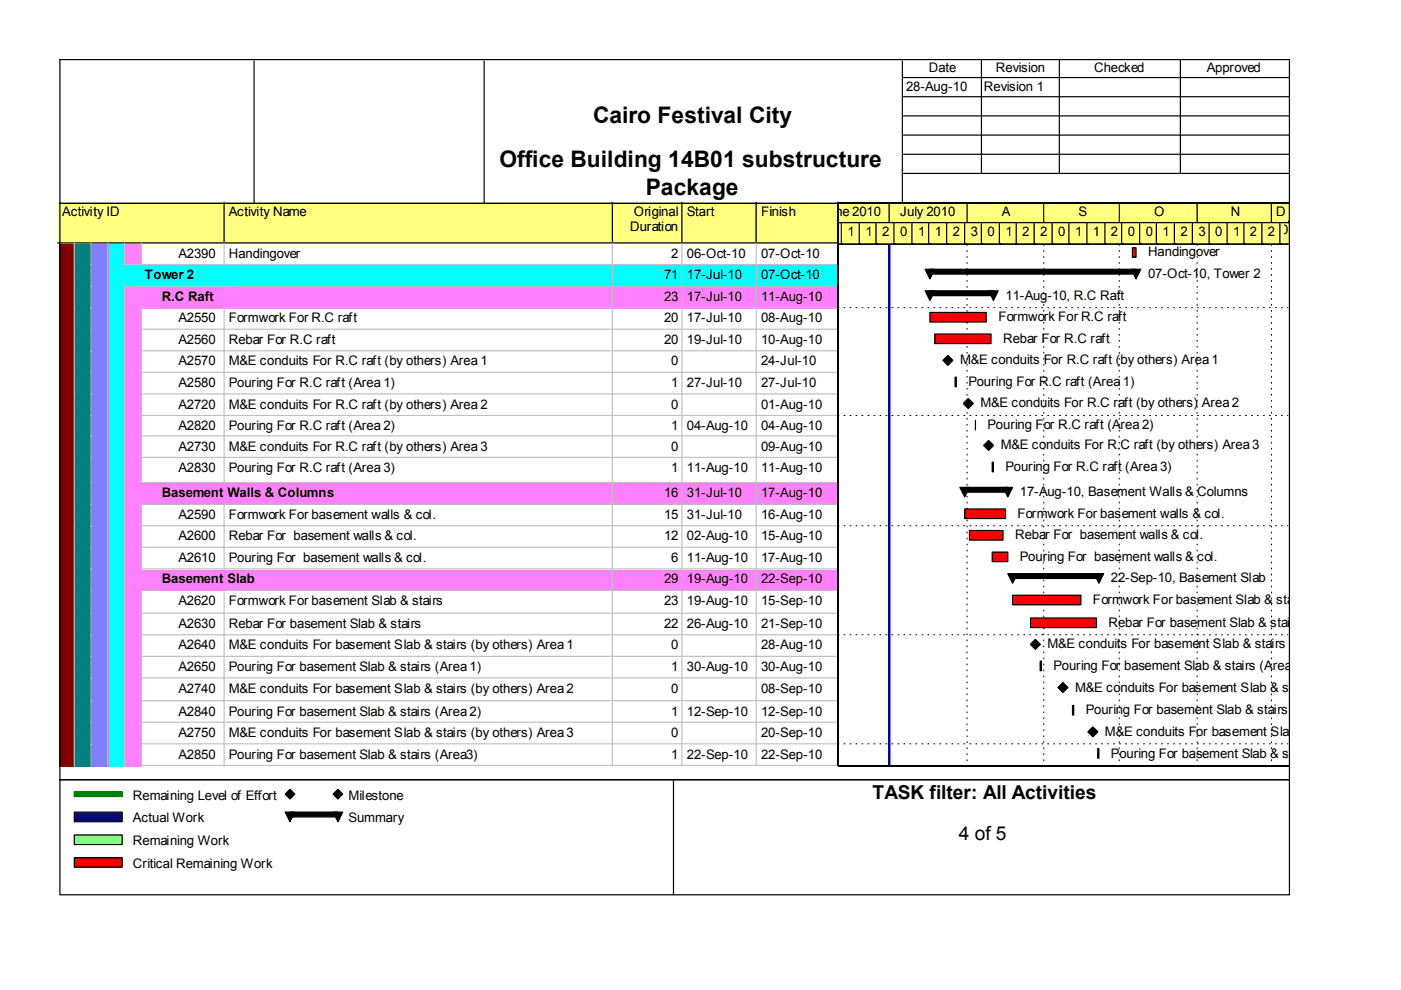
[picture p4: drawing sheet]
<svg xmlns="http://www.w3.org/2000/svg" width="297mm" height="210mm" viewBox="0 0 297 210" stroke-linecap="round" stroke-linejoin="round" font-family="sans-serif">
<defs><g id="words">
<g font-size="4.8">
<text x="125.7" y="26.1">Cairo Festival City</text>
<text x="105.9" y="35.5">Office Building 14B01 substructure</text>
<text x="136.9" y="41.3">Package</text>
</g>
<g font-size="4.1">
<text x="185" y="169.4">TASK filter: All Activities</text>
<text x="203.3" y="178.1">4 of 5</text>
</g>
<g font-size="2.8">
<text x="196.9" y="15.3">Date</text>
<text x="211.2" y="15.3">Revision</text>
<text x="232" y="15.3">Checked</text>
<text x="255.9" y="15.3">Approved</text>
<text x="192.1" y="19.3">28-Aug-10</text>
<text x="208.6" y="19.3">Revision 1</text>
<text x="13.2" y="45.7">Activity ID</text>
<text x="48.5" y="45.7">Activity Name</text>
<text x="134.4" y="45.7">Original</text>
<text x="145.6" y="45.7">Start</text>
<text x="161.4" y="45.7">Finish</text>
<text x="174.1" y="45.7">June2010</text>
<text x="190.8" y="45.7">July 2010</text>
<text x="212.4" y="45.7">A</text>
<text x="228.7" y="45.7">S</text>
<text x="244.7" y="45.7">O</text>
<text x="260.9" y="45.7">N</text>
<text x="270.6" y="45.7">D</text>
<text x="133.6" y="49">Duration</text>
<text x="179.7" y="50.1">1</text>
<text x="183.5" y="50.1">1</text>
<text x="187" y="50.1">2</text>
<text x="190.8" y="50.1">0</text>
<text x="194.6" y="50.1">1</text>
<text x="198.2" y="50.1">1</text>
<text x="202" y="50.1">2</text>
<text x="205.8" y="50.1">3</text>
<text x="209.4" y="50.1">0</text>
<text x="213.2" y="50.1">1</text>
<text x="216.7" y="50.1">2</text>
<text x="220.6" y="50.1">2</text>
<text x="224.4" y="50.1">0</text>
<text x="227.9" y="50.1">1</text>
<text x="231.7" y="50.1">1</text>
<text x="235.5" y="50.1">2</text>
<text x="239.1" y="50.1">0</text>
<text x="242.9" y="50.1">0</text>
<text x="246.5" y="50.1">1</text>
<text x="250.3" y="50.1">2</text>
<text x="254.1" y="50.1">3</text>
<text x="257.6" y="50.1">0</text>
<text x="261.5" y="50.1">1</text>
<text x="265" y="50.1">2</text>
<text x="268.8" y="50.1">2</text>
<text x="271.6" y="49.5">0</text>
<text x="30.7" y="59.2">Tower 2</text>
<text x="37.8" y="54.6">A2390</text>
<text x="48.5" y="54.6">Handingover</text>
<text x="140.8" y="59.2">71</text>
<text x="142.3" y="54.6">2</text>
<text x="145.6" y="54.6">06-Oct-10</text>
<text x="145.6" y="59.2">17-Jul-10</text>
<text x="161.4" y="54.6">07-Oct-10</text>
<text x="161.4" y="59.2">07-Oct-10</text>
<text x="243.4" y="54.4">Handingover</text>
<text x="243.4" y="58.9">07-Oct-10, Tower 2</text>
<text x="34.3" y="63.8">R.C Raft</text>
<text x="140.8" y="63.8">23</text>
<text x="145.6" y="63.8">17-Jul-10</text>
<text x="161.4" y="63.8">11-Aug-10</text>
<text x="213.2" y="63.5">11-Aug-10, R.C Raft</text>
<text x="37.8" y="68.3">A2550</text>
<text x="48.5" y="68.3">Formwork For R.C raft</text>
<text x="140.8" y="68.3">20</text>
<text x="145.6" y="68.3">17-Jul-10</text>
<text x="161.4" y="68.3">08-Aug-10</text>
<text x="211.7" y="68.1">Formwork For R.C raft</text>
<text x="37.8" y="72.9">A2560</text>
<text x="37.8" y="77.5">A2570</text>
<text x="48.5" y="72.9">Rebar For R.C raft</text>
<text x="48.5" y="77.5">M&amp;E conduits For R.C raft (by others) Area1</text>
<text x="140.8" y="72.9">20</text>
<text x="142.3" y="77.5">0</text>
<text x="145.6" y="72.9">19-Jul-10</text>
<text x="161.4" y="72.9">10-Aug-10</text>
<text x="161.4" y="77.5">24-Jul-10</text>
<text x="203.5" y="77.2">M&amp;E conduits For R.C raft (by others) Area1</text>
<text x="212.7" y="72.7">Rebar For R.C raft</text>
<text x="37.8" y="82.1">A2580</text>
<text x="48.5" y="82.1">Pouring For R.C raft (Area1)</text>
<text x="142.3" y="82.1">1</text>
<text x="145.6" y="82.1">27-Jul-10</text>
<text x="161.4" y="82.1">27-Jul-10</text>
<text x="205.3" y="81.8">Pouring For R.C raft (Area1)</text>
<text x="37.8" y="86.6">A2720</text>
<text x="48.5" y="86.6">M&amp;E conduits For R.C raft (by others) Area2</text>
<text x="142.3" y="86.6">0</text>
<text x="161.4" y="86.6">01-Aug-10</text>
<text x="207.9" y="86.4">M&amp;E conduits For R.C raft (by others) Area2</text>
<text x="37.8" y="91.2">A2820</text>
<text x="37.8" y="95.5">A2730</text>
<text x="48.5" y="91.2">Pouring For R.C raft (Area2)</text>
<text x="48.5" y="95.5">M&amp;E conduits For R.C raft (by others) Area3</text>
<text x="142.3" y="91.2">1</text>
<text x="142.3" y="95.5">0</text>
<text x="145.6" y="91.2">04-Aug-10</text>
<text x="161.4" y="91.2">04-Aug-10</text>
<text x="161.4" y="95.5">09-Aug-10</text>
<text x="209.4" y="90.9">Pouring For R.C raft (Area2)</text>
<text x="212.2" y="95.3">M&amp;E conduits For R.C raft (by others) Area3</text>
<text x="37.8" y="100.1">A2830</text>
<text x="48.5" y="100.1">Pouring For R.C raft (Area3)</text>
<text x="142.3" y="100.1">1</text>
<text x="145.6" y="100.1">11-Aug-10</text>
<text x="161.4" y="100.1">11-Aug-10</text>
<text x="213.2" y="99.8">Pouring For R.C raft (Area3)</text>
<text x="34.3" y="105.4">Basement Walls &amp; Columns</text>
<text x="140.8" y="105.4">16</text>
<text x="145.6" y="105.4">31-Jul-10</text>
<text x="161.4" y="105.4">17-Aug-10</text>
<text x="216.2" y="105.2">17-Aug-10, Basement Walls &amp; Columns</text>
<text x="37.8" y="110">A2590</text>
<text x="48.5" y="110">Formwork For basement walls &amp; col.</text>
<text x="140.8" y="110">15</text>
<text x="145.6" y="110">31-Jul-10</text>
<text x="161.4" y="110">16-Aug-10</text>
<text x="215.7" y="109.7">Formwork For basement walls &amp; col.</text>
<text x="37.8" y="114.6">A2600</text>
<text x="37.8" y="119.1">A2610</text>
<text x="48.5" y="114.6">Rebar For basement walls &amp; col.</text>
<text x="48.5" y="119.1">Pouring For basement walls &amp; col.</text>
<text x="140.8" y="114.6">12</text>
<text x="142.3" y="119.1">6</text>
<text x="145.6" y="114.6">02-Aug-10</text>
<text x="145.6" y="119.1">11-Aug-10</text>
<text x="161.4" y="114.6">15-Aug-10</text>
<text x="161.4" y="119.1">17-Aug-10</text>
<text x="215.2" y="114.3">Rebar For basement walls &amp; col.</text>
<text x="216.2" y="118.9">Pouring For basement walls &amp; col.</text>
<text x="34.3" y="123.7">Basement Slab</text>
<text x="140.8" y="123.7">29</text>
<text x="145.6" y="123.7">19-Aug-10</text>
<text x="161.4" y="123.7">22-Sep-10</text>
<text x="235.5" y="123.5">22-Sep-10, Basement Slab</text>
<text x="37.8" y="128.3">A2620</text>
<text x="48.5" y="128.3">Formwork For basement Slab &amp; stairs</text>
<text x="140.8" y="128.3">23</text>
<text x="145.6" y="128.3">19-Aug-10</text>
<text x="161.4" y="128.3">15-Sep-10</text>
<text x="231.7" y="128">Formwork For basement Slab &amp; stairs</text>
<text x="37.8" y="133.1">A2630</text>
<text x="37.8" y="137.7">A2640</text>
<text x="48.5" y="133.1">Rebar For basement Slab &amp; stairs</text>
<text x="48.5" y="137.7">M&amp;E conduits For basement Slab &amp; stairs (by others) Area1</text>
<text x="140.8" y="133.1">22</text>
<text x="142.3" y="137.7">0</text>
<text x="145.6" y="133.1">26-Aug-10</text>
<text x="161.4" y="133.1">21-Sep-10</text>
<text x="161.4" y="137.7">28-Aug-10</text>
<text x="222.1" y="137.4">M&amp;E conduits For basement Slab &amp; stairs</text>
<text x="235" y="132.9">Rebar For basement Slab &amp; stairs</text>
<text x="37.8" y="142.3">A2650</text>
<text x="48.5" y="142.3">Pouring For basement Slab &amp; stairs (Area1)</text>
<text x="142.3" y="142.3">1</text>
<text x="145.6" y="142.3">30-Aug-10</text>
<text x="161.4" y="142.3">30-Aug-10</text>
<text x="223.4" y="142.1">Pouring For basement Slab &amp; stairs (Area</text>
<text x="37.8" y="146.9">A2740</text>
<text x="48.5" y="146.9">M&amp;E conduits For basement Slab &amp; stairs (by others) Area2</text>
<text x="142.3" y="146.9">0</text>
<text x="161.4" y="146.9">08-Sep-10</text>
<text x="227.9" y="146.7">M&amp;E conduits For basement Slab &amp; stairs</text>
<text x="37.8" y="151.7">A2840</text>
<text x="48.5" y="151.7">Pouring For basement Slab &amp; stairs (Area2)</text>
<text x="142.3" y="151.7">1</text>
<text x="145.6" y="151.7">12-Sep-10</text>
<text x="161.4" y="151.7">12-Sep-10</text>
<text x="230.2" y="151.5">Pouring For basement Slab &amp; stairs</text>
<text x="37.8" y="156.3">A2750</text>
<text x="37.8" y="160.9">A2850</text>
<text x="48.5" y="156.3">M&amp;E conduits For basement Slab &amp; stairs (by others) Area3</text>
<text x="48.5" y="160.9">Pouring For basement Slab &amp; stairs (Area3)</text>
<text x="142.3" y="156.3">0</text>
<text x="142.3" y="160.9">1</text>
<text x="145.6" y="160.9">22-Sep-10</text>
<text x="161.4" y="156.3">20-Sep-10</text>
<text x="161.4" y="160.9">22-Sep-10</text>
<text x="234.3" y="156.1">M&amp;E conduits For basement Slab</text>
<text x="235.5" y="160.6">Pouring For basement Slab &amp; stairs</text>
<text x="28.2" y="169.5">Remaining Level of Effort</text>
<text x="73.9" y="169.5">Milestone</text>
<text x="28.2" y="174.3">Actual Work</text>
<text x="28.2" y="179.2">Remaining Work</text>
<text x="73.9" y="174.3">Summary</text>
<text x="28.2" y="184">Critical Remaining Work</text>
</g>
</g></defs>
<path d="M12.4 42.9h35.4v8.8h-35.4z" fill="#ffff80"/>
<path d="M47.5 42.9v8.6h-35.3" fill="none" stroke="#000" stroke-width=".25"/>
<path d="M47.8 42.9h82.2v8.8h-82.2z" fill="#ffff80"/>
<path d="M129.8 42.9v8.6h-82.3" fill="none" stroke="#000" stroke-width=".25"/>
<path d="M130 42.9h14.8v8.8h-14.8z" fill="#ffff80"/>
<path d="M144.6 42.9v8.6h-14.8" fill="none" stroke="#000" stroke-width=".25"/>
<path d="M144.8 42.9h15.8v8.8h-15.8z" fill="#ffff80"/>
<path d="M160.3 42.9v8.6h-15.7" fill="none" stroke="#000" stroke-width=".25"/>
<path d="M160.6 42.9h17.3v8.8h-17.3z" fill="#ffff80"/>
<path d="M177.6 42.9v8.6h-17.3" fill="none" stroke="#000" stroke-width=".25"/>
<path d="M12.4 51.7h3.6v4.6h-3.6z" fill="#800000"/>
<path d="M15.8 51.5v4.8" fill="none" stroke="#c0c0c0" stroke-width=".25"/>
<path d="M16 51.7h3.6v4.6h-3.6z" fill="#008080"/>
<path d="M19.3 51.5v4.8" fill="none" stroke="#c0c0c0" stroke-width=".25"/>
<path d="M19.6 51.7h3.5v4.6h-3.5z" fill="#8080ff"/>
<path d="M22.9 51.5v4.8" fill="none" stroke="#c0c0c0" stroke-width=".25"/>
<path d="M23.1 51.7h3.6v4.6h-3.6z" fill="#0ff"/>
<path d="M26.4 51.5v4.8" fill="none" stroke="#c0c0c0" stroke-width=".25"/>
<path d="M26.7 51.7h3.5v4.6h-3.5z" fill="#ff80ff"/>
<path d="M26.4 56.1h3.8M30 51.5v4.8" fill="none" stroke="#c0c0c0" stroke-width=".25"/>
<path d="M30.2 51.7h17.6v4.6h-17.6z" fill="#fff"/>
<path d="M30 56.1h17.8M47.5 51.5v4.8" fill="none" stroke="#c0c0c0" stroke-width=".25"/>
<g fill="#fff">
<path d="M47.8 51.7h82.2v4.6h-82.2z"/>
<path d="M48.3 52h81v4.1h-81z"/>
</g>
<path d="M129.8 51.5v4.6h-82" fill="none" stroke="#c0c0c0" stroke-width=".25"/>
<g fill="#fff">
<path d="M130 51.7h14.8v4.6h-14.8z"/>
<path d="M130.6 52h13.4v4.1h-13.4z"/>
</g>
<path d="M144.6 51.5v4.6h-14.5" fill="none" stroke="#c0c0c0" stroke-width=".25"/>
<g fill="#fff">
<path d="M144.8 51.7h15.8v4.6h-15.8z"/>
<path d="M145.3 52h14.6v4.1h-14.6z"/>
</g>
<path d="M160.3 51.5v4.6h-15.5" fill="none" stroke="#c0c0c0" stroke-width=".25"/>
<g fill="#fff">
<path d="M160.6 51.7h17.3v4.6h-17.3z"/>
<path d="M161.1 52h16v4.1h-16z"/>
</g>
<path d="M177.6 51.5v4.6h-17" fill="none" stroke="#c0c0c0" stroke-width=".25"/>
<path d="M12.4 56.3h3.6v4.6h-3.6z" fill="#800000"/>
<path d="M15.8 56.1v4.8" fill="none" stroke="#c0c0c0" stroke-width=".25"/>
<path d="M16 56.3h3.6v4.6h-3.6z" fill="#008080"/>
<path d="M19.3 56.1v4.8" fill="none" stroke="#c0c0c0" stroke-width=".25"/>
<path d="M19.6 56.3h3.5v4.6h-3.5z" fill="#8080ff"/>
<path d="M22.9 56.1v4.8" fill="none" stroke="#c0c0c0" stroke-width=".25"/>
<path d="M23.1 56.3h24.7v4.6h-24.7z" fill="#0ff"/>
<path d="M26.4 60.7h21.4" fill="none" stroke="#c0c0c0" stroke-width=".25"/>
<g fill="#0ff">
<path d="M47.8 56.3h82.2v4.6h-82.2z"/>
<path d="M30.5 56.6h98.8v4h-98.8z"/>
</g>
<path d="M129.8 56.1v4.6h-82" fill="none" stroke="#c0c0c0" stroke-width=".25"/>
<g fill="#0ff">
<path d="M130 56.3h14.8v4.6h-14.8z"/>
<path d="M130.6 56.6h13.4v4h-13.4z"/>
</g>
<path d="M144.6 56.1v4.6h-14.5" fill="none" stroke="#c0c0c0" stroke-width=".25"/>
<g fill="#0ff">
<path d="M144.8 56.3h15.8v4.6h-15.8z"/>
<path d="M145.3 56.6h14.6v4h-14.6z"/>
</g>
<path d="M160.3 56.1v4.6h-15.5" fill="none" stroke="#c0c0c0" stroke-width=".25"/>
<g fill="#0ff">
<path d="M160.6 56.3h17.3v4.6h-17.3z"/>
<path d="M161.1 56.6h16v4h-16z"/>
</g>
<path d="M177.6 56.1v4.6h-17" fill="none" stroke="#c0c0c0" stroke-width=".25"/>
<path d="M12.4 60.9h3.6v4.6h-3.6z" fill="#800000"/>
<path d="M15.8 60.7v4.8" fill="none" stroke="#c0c0c0" stroke-width=".25"/>
<path d="M16 60.9h3.6v4.6h-3.6z" fill="#008080"/>
<path d="M19.3 60.7v4.8" fill="none" stroke="#c0c0c0" stroke-width=".25"/>
<path d="M19.6 60.9h3.5v4.6h-3.5z" fill="#8080ff"/>
<path d="M22.9 60.7v4.8" fill="none" stroke="#c0c0c0" stroke-width=".25"/>
<path d="M23.1 60.9h3.6v4.6h-3.6z" fill="#0ff"/>
<path d="M26.4 60.7v4.8" fill="none" stroke="#c0c0c0" stroke-width=".25"/>
<path d="M26.7 60.9h21.1v4.6h-21.1z" fill="#ff80ff"/>
<path d="M30 65.2h17.8" fill="none" stroke="#c0c0c0" stroke-width=".25"/>
<g fill="#ff80ff">
<path d="M47.8 60.9h82.2v4.6h-82.2z"/>
<path d="M34 61.1h95.3v4.1h-95.3z"/>
</g>
<path d="M129.8 60.7v4.5h-82" fill="none" stroke="#c0c0c0" stroke-width=".25"/>
<g fill="#ff80ff">
<path d="M130 60.9h14.8v4.6h-14.8z"/>
<path d="M130.6 61.1h13.4v4.1h-13.4z"/>
</g>
<path d="M144.6 60.7v4.5h-14.5" fill="none" stroke="#c0c0c0" stroke-width=".25"/>
<g fill="#ff80ff">
<path d="M144.8 60.9h15.8v4.6h-15.8z"/>
<path d="M145.3 61.1h14.6v4.1h-14.6z"/>
</g>
<path d="M160.3 60.7v4.5h-15.5" fill="none" stroke="#c0c0c0" stroke-width=".25"/>
<g fill="#ff80ff">
<path d="M160.6 60.9h17.3v4.6h-17.3z"/>
<path d="M161.1 61.1h16v4.1h-16z"/>
</g>
<path d="M177.6 60.7v4.5h-17" fill="none" stroke="#c0c0c0" stroke-width=".25"/>
<path d="M12.4 65.5h3.6v4.5h-3.6z" fill="#800000"/>
<path d="M15.8 65.2v4.9" fill="none" stroke="#c0c0c0" stroke-width=".25"/>
<path d="M16 65.5h3.6v4.5h-3.6z" fill="#008080"/>
<path d="M19.3 65.2v4.9" fill="none" stroke="#c0c0c0" stroke-width=".25"/>
<path d="M19.6 65.5h3.5v4.5h-3.5z" fill="#8080ff"/>
<path d="M22.9 65.2v4.9" fill="none" stroke="#c0c0c0" stroke-width=".25"/>
<path d="M23.1 65.5h3.6v4.5h-3.6z" fill="#0ff"/>
<path d="M26.4 65.2v4.9" fill="none" stroke="#c0c0c0" stroke-width=".25"/>
<path d="M26.7 65.5h3.5v4.5h-3.5z" fill="#ff80ff"/>
<path d="M30 65.2v4.9" fill="none" stroke="#c0c0c0" stroke-width=".25"/>
<path d="M30.2 65.5h17.6v4.5h-17.6z" fill="#fff"/>
<path d="M30 69.8h17.8M47.5 65.2v4.9" fill="none" stroke="#c0c0c0" stroke-width=".25"/>
<g fill="#fff">
<path d="M47.8 65.5h82.2v4.5h-82.2z"/>
<path d="M48.3 65.7h81v4.1h-81z"/>
</g>
<path d="M129.8 65.2v4.6h-82" fill="none" stroke="#c0c0c0" stroke-width=".25"/>
<g fill="#fff">
<path d="M130 65.5h14.8v4.5h-14.8z"/>
<path d="M130.6 65.7h13.4v4.1h-13.4z"/>
</g>
<path d="M144.6 65.2v4.6h-14.5" fill="none" stroke="#c0c0c0" stroke-width=".25"/>
<g fill="#fff">
<path d="M144.8 65.5h15.8v4.5h-15.8z"/>
<path d="M145.3 65.7h14.6v4.1h-14.6z"/>
</g>
<path d="M160.3 65.2v4.6h-15.5" fill="none" stroke="#c0c0c0" stroke-width=".25"/>
<g fill="#fff">
<path d="M160.6 65.5h17.3v4.5h-17.3z"/>
<path d="M161.1 65.7h16v4.1h-16z"/>
</g>
<path d="M177.6 65.2v4.6h-17" fill="none" stroke="#c0c0c0" stroke-width=".25"/>
<path d="M12.4 70h3.6v4.6h-3.6z" fill="#800000"/>
<path d="M15.8 69.8v4.8" fill="none" stroke="#c0c0c0" stroke-width=".25"/>
<path d="M16 70h3.6v4.6h-3.6z" fill="#008080"/>
<path d="M19.3 69.8v4.8" fill="none" stroke="#c0c0c0" stroke-width=".25"/>
<path d="M19.6 70h3.5v4.6h-3.5z" fill="#8080ff"/>
<path d="M22.9 69.8v4.8" fill="none" stroke="#c0c0c0" stroke-width=".25"/>
<path d="M23.1 70h3.6v4.6h-3.6z" fill="#0ff"/>
<path d="M26.4 69.8v4.8" fill="none" stroke="#c0c0c0" stroke-width=".25"/>
<path d="M26.7 70h3.5v4.6h-3.5z" fill="#ff80ff"/>
<path d="M30 69.8v4.8" fill="none" stroke="#c0c0c0" stroke-width=".25"/>
<path d="M30.2 70h17.6v4.6h-17.6z" fill="#fff"/>
<path d="M30 74.4h17.8M47.5 69.8v4.8" fill="none" stroke="#c0c0c0" stroke-width=".25"/>
<g fill="#fff">
<path d="M47.8 70h82.2v4.6h-82.2z"/>
<path d="M48.3 70.3h81v4.1h-81z"/>
</g>
<path d="M129.8 69.8v4.6h-82" fill="none" stroke="#c0c0c0" stroke-width=".25"/>
<g fill="#fff">
<path d="M130 70h14.8v4.6h-14.8z"/>
<path d="M130.6 70.3h13.4v4.1h-13.4z"/>
</g>
<path d="M144.6 69.8v4.6h-14.5" fill="none" stroke="#c0c0c0" stroke-width=".25"/>
<g fill="#fff">
<path d="M144.8 70h15.8v4.6h-15.8z"/>
<path d="M145.3 70.3h14.6v4.1h-14.6z"/>
</g>
<path d="M160.3 69.8v4.6h-15.5" fill="none" stroke="#c0c0c0" stroke-width=".25"/>
<g fill="#fff">
<path d="M160.6 70h17.3v4.6h-17.3z"/>
<path d="M161.1 70.3h16v4.1h-16z"/>
</g>
<path d="M177.6 69.8v4.6h-17" fill="none" stroke="#c0c0c0" stroke-width=".25"/>
<path d="M12.4 74.6h3.6v4.6h-3.6z" fill="#800000"/>
<path d="M15.8 74.4v4.8" fill="none" stroke="#c0c0c0" stroke-width=".25"/>
<path d="M16 74.6h3.6v4.6h-3.6z" fill="#008080"/>
<path d="M19.3 74.4v4.8" fill="none" stroke="#c0c0c0" stroke-width=".25"/>
<path d="M19.6 74.6h3.5v4.6h-3.5z" fill="#8080ff"/>
<path d="M22.9 74.4v4.8" fill="none" stroke="#c0c0c0" stroke-width=".25"/>
<path d="M23.1 74.6h3.6v4.6h-3.6z" fill="#0ff"/>
<path d="M26.4 74.4v4.8" fill="none" stroke="#c0c0c0" stroke-width=".25"/>
<path d="M26.7 74.6h3.5v4.6h-3.5z" fill="#ff80ff"/>
<path d="M30 74.4v4.8" fill="none" stroke="#c0c0c0" stroke-width=".25"/>
<path d="M30.2 74.6h17.6v4.6h-17.6z" fill="#fff"/>
<path d="M30 78.9h17.8M47.5 74.4v4.8" fill="none" stroke="#c0c0c0" stroke-width=".25"/>
<g fill="#fff">
<path d="M47.8 74.6h82.2v4.6h-82.2z"/>
<path d="M48.3 74.9h81v4h-81z"/>
</g>
<path d="M129.8 74.4v4.5h-82" fill="none" stroke="#c0c0c0" stroke-width=".25"/>
<g fill="#fff">
<path d="M130 74.6h14.8v4.6h-14.8z"/>
<path d="M130.6 74.9h13.4v4h-13.4z"/>
</g>
<path d="M144.6 74.4v4.5h-14.5" fill="none" stroke="#c0c0c0" stroke-width=".25"/>
<path d="M144.8 74.6h15.8v4.6h-15.8z" fill="#fff"/>
<path d="M160.3 74.4v4.5h-15.5" fill="none" stroke="#c0c0c0" stroke-width=".25"/>
<g fill="#fff">
<path d="M160.6 74.6h17.3v4.6h-17.3z"/>
<path d="M161.1 74.9h16v4h-16z"/>
</g>
<path d="M177.6 74.4v4.5h-17" fill="none" stroke="#c0c0c0" stroke-width=".25"/>
<path d="M12.4 79.2h3.6v4.5h-3.6z" fill="#800000"/>
<path d="M15.8 78.9v4.9" fill="none" stroke="#c0c0c0" stroke-width=".25"/>
<path d="M16 79.2h3.6v4.5h-3.6z" fill="#008080"/>
<path d="M19.3 78.9v4.9" fill="none" stroke="#c0c0c0" stroke-width=".25"/>
<path d="M19.6 79.2h3.5v4.5h-3.5z" fill="#8080ff"/>
<path d="M22.9 78.9v4.9" fill="none" stroke="#c0c0c0" stroke-width=".25"/>
<path d="M23.1 79.2h3.6v4.5h-3.6z" fill="#0ff"/>
<path d="M26.4 78.9v4.9" fill="none" stroke="#c0c0c0" stroke-width=".25"/>
<path d="M26.7 79.2h3.5v4.5h-3.5z" fill="#ff80ff"/>
<path d="M30 78.9v4.9" fill="none" stroke="#c0c0c0" stroke-width=".25"/>
<path d="M30.2 79.2h17.6v4.5h-17.6z" fill="#fff"/>
<path d="M47.5 78.9v4.9M30 83.5h17.8" fill="none" stroke="#c0c0c0" stroke-width=".25"/>
<g fill="#fff">
<path d="M47.8 79.2h82.2v4.5h-82.2z"/>
<path d="M48.3 79.4h81v4.1h-81z"/>
</g>
<path d="M129.8 78.9v4.6h-82" fill="none" stroke="#c0c0c0" stroke-width=".25"/>
<g fill="#fff">
<path d="M130 79.2h14.8v4.5h-14.8z"/>
<path d="M130.6 79.4h13.4v4.1h-13.4z"/>
</g>
<path d="M144.6 78.9v4.6h-14.5" fill="none" stroke="#c0c0c0" stroke-width=".25"/>
<g fill="#fff">
<path d="M144.8 79.2h15.8v4.5h-15.8z"/>
<path d="M145.3 79.4h14.6v4.1h-14.6z"/>
</g>
<path d="M160.3 78.9v4.6h-15.5" fill="none" stroke="#c0c0c0" stroke-width=".25"/>
<g fill="#fff">
<path d="M160.6 79.2h17.3v4.5h-17.3z"/>
<path d="M161.1 79.4h16v4.1h-16z"/>
</g>
<path d="M177.6 78.9v4.6h-17" fill="none" stroke="#c0c0c0" stroke-width=".25"/>
<path d="M12.4 83.7h3.6v4.6h-3.6z" fill="#800000"/>
<path d="M15.8 83.5v4.8" fill="none" stroke="#c0c0c0" stroke-width=".25"/>
<path d="M16 83.7h3.6v4.6h-3.6z" fill="#008080"/>
<path d="M19.3 83.5v4.8" fill="none" stroke="#c0c0c0" stroke-width=".25"/>
<path d="M19.6 83.7h3.5v4.6h-3.5z" fill="#8080ff"/>
<path d="M22.9 83.5v4.8" fill="none" stroke="#c0c0c0" stroke-width=".25"/>
<path d="M23.1 83.7h3.6v4.6h-3.6z" fill="#0ff"/>
<path d="M26.4 83.5v4.8" fill="none" stroke="#c0c0c0" stroke-width=".25"/>
<path d="M26.7 83.7h3.5v4.6h-3.5z" fill="#ff80ff"/>
<path d="M30 83.5v4.8" fill="none" stroke="#c0c0c0" stroke-width=".25"/>
<path d="M30.2 83.7h17.6v4.6h-17.6z" fill="#fff"/>
<path d="M30 88.1h17.8M47.5 83.5v4.8" fill="none" stroke="#c0c0c0" stroke-width=".25"/>
<g fill="#fff">
<path d="M47.8 83.7h82.2v4.6h-82.2z"/>
<path d="M48.3 84h81v4.1h-81z"/>
</g>
<path d="M129.8 83.5v4.6h-82" fill="none" stroke="#c0c0c0" stroke-width=".25"/>
<g fill="#fff">
<path d="M130 83.7h14.8v4.6h-14.8z"/>
<path d="M130.6 84h13.4v4.1h-13.4z"/>
</g>
<path d="M144.6 83.5v4.6h-14.5" fill="none" stroke="#c0c0c0" stroke-width=".25"/>
<path d="M144.8 83.7h15.8v4.6h-15.8z" fill="#fff"/>
<path d="M160.3 83.5v4.6h-15.5" fill="none" stroke="#c0c0c0" stroke-width=".25"/>
<g fill="#fff">
<path d="M160.6 83.7h17.3v4.6h-17.3z"/>
<path d="M161.1 84h16v4.1h-16z"/>
</g>
<path d="M177.6 83.5v4.6h-17" fill="none" stroke="#c0c0c0" stroke-width=".25"/>
<path d="M12.4 88.3h3.6v4.3h-3.6z" fill="#800000"/>
<path d="M15.8 88.1v4.6" fill="none" stroke="#c0c0c0" stroke-width=".25"/>
<path d="M16 88.3h3.6v4.3h-3.6z" fill="#008080"/>
<path d="M19.3 88.1v4.6" fill="none" stroke="#c0c0c0" stroke-width=".25"/>
<path d="M19.6 88.3h3.5v4.3h-3.5z" fill="#8080ff"/>
<path d="M22.9 88.1v4.6" fill="none" stroke="#c0c0c0" stroke-width=".25"/>
<path d="M23.1 88.3h3.6v4.3h-3.6z" fill="#0ff"/>
<path d="M26.4 88.1v4.6" fill="none" stroke="#c0c0c0" stroke-width=".25"/>
<path d="M26.7 88.3h3.5v4.3h-3.5z" fill="#ff80ff"/>
<path d="M30 88.1v4.6" fill="none" stroke="#c0c0c0" stroke-width=".25"/>
<path d="M30.2 88.3h17.6v4.3h-17.6z" fill="#fff"/>
<path d="M30 92.4h17.8M47.5 88.1v4.6" fill="none" stroke="#c0c0c0" stroke-width=".25"/>
<g fill="#fff">
<path d="M47.8 88.3h82.2v4.3h-82.2z"/>
<path d="M48.3 88.6h81v3.8h-81z"/>
</g>
<path d="M129.8 88.1v4.3h-82" fill="none" stroke="#c0c0c0" stroke-width=".25"/>
<g fill="#fff">
<path d="M130 88.3h14.8v4.3h-14.8z"/>
<path d="M130.6 88.6h13.4v3.8h-13.4z"/>
</g>
<path d="M144.6 88.1v4.3h-14.5" fill="none" stroke="#c0c0c0" stroke-width=".25"/>
<g fill="#fff">
<path d="M144.8 88.3h15.8v4.3h-15.8z"/>
<path d="M145.3 88.6h14.6v3.8h-14.6z"/>
</g>
<path d="M160.3 88.1v4.3h-15.5" fill="none" stroke="#c0c0c0" stroke-width=".25"/>
<g fill="#fff">
<path d="M160.6 88.3h17.3v4.3h-17.3z"/>
<path d="M161.1 88.6h16v3.8h-16z"/>
</g>
<path d="M177.6 88.1v4.3h-17" fill="none" stroke="#c0c0c0" stroke-width=".25"/>
<path d="M12.4 92.6h3.6v4.6h-3.6z" fill="#800000"/>
<path d="M15.8 92.4v4.8" fill="none" stroke="#c0c0c0" stroke-width=".25"/>
<path d="M16 92.6h3.6v4.6h-3.6z" fill="#008080"/>
<path d="M19.3 92.4v4.8" fill="none" stroke="#c0c0c0" stroke-width=".25"/>
<path d="M19.6 92.6h3.5v4.6h-3.5z" fill="#8080ff"/>
<path d="M22.9 92.4v4.8" fill="none" stroke="#c0c0c0" stroke-width=".25"/>
<path d="M23.1 92.6h3.6v4.6h-3.6z" fill="#0ff"/>
<path d="M26.4 92.4v4.8" fill="none" stroke="#c0c0c0" stroke-width=".25"/>
<path d="M26.7 92.6h3.5v4.6h-3.5z" fill="#ff80ff"/>
<path d="M30 92.4v4.8" fill="none" stroke="#c0c0c0" stroke-width=".25"/>
<path d="M30.2 92.6h17.6v4.6h-17.6z" fill="#fff"/>
<path d="M30 97h17.8M47.5 92.4v4.8" fill="none" stroke="#c0c0c0" stroke-width=".25"/>
<g fill="#fff">
<path d="M47.8 92.6h82.2v4.6h-82.2z"/>
<path d="M48.3 92.9h81v4.1h-81z"/>
</g>
<path d="M129.8 92.4v4.6h-82" fill="none" stroke="#c0c0c0" stroke-width=".25"/>
<g fill="#fff">
<path d="M130 92.6h14.8v4.6h-14.8z"/>
<path d="M130.6 92.9h13.4v4.1h-13.4z"/>
</g>
<path d="M144.6 92.4v4.6h-14.5" fill="none" stroke="#c0c0c0" stroke-width=".25"/>
<path d="M144.8 92.6h15.8v4.6h-15.8z" fill="#fff"/>
<path d="M160.3 92.4v4.6h-15.5" fill="none" stroke="#c0c0c0" stroke-width=".25"/>
<g fill="#fff">
<path d="M160.6 92.6h17.3v4.6h-17.3z"/>
<path d="M161.1 92.9h16v4.1h-16z"/>
</g>
<path d="M177.6 92.4v4.6h-17" fill="none" stroke="#c0c0c0" stroke-width=".25"/>
<path d="M12.4 97.2h3.6v5.3h-3.6z" fill="#800000"/>
<path d="M15.8 97v5.6" fill="none" stroke="#c0c0c0" stroke-width=".25"/>
<path d="M16 97.2h3.6v5.3h-3.6z" fill="#008080"/>
<path d="M19.3 97v5.6" fill="none" stroke="#c0c0c0" stroke-width=".25"/>
<path d="M19.6 97.2h3.5v5.3h-3.5z" fill="#8080ff"/>
<path d="M22.9 97v5.6" fill="none" stroke="#c0c0c0" stroke-width=".25"/>
<path d="M23.1 97.2h3.6v5.3h-3.6z" fill="#0ff"/>
<path d="M26.4 97v5.6" fill="none" stroke="#c0c0c0" stroke-width=".25"/>
<path d="M26.7 97.2h3.5v5.3h-3.5z" fill="#ff80ff"/>
<path d="M30 97v5.6" fill="none" stroke="#c0c0c0" stroke-width=".25"/>
<path d="M30.2 97.2h17.6v5.3h-17.6z" fill="#fff"/>
<path d="M47.5 97v5.6M30 102.3h17.8" fill="none" stroke="#c0c0c0" stroke-width=".25"/>
<g fill="#fff">
<path d="M47.8 97.2h82.2v5.3h-82.2z"/>
<path d="M48.3 97.5h81v4.8h-81z"/>
</g>
<path d="M129.8 97v5.3h-82" fill="none" stroke="#c0c0c0" stroke-width=".25"/>
<g fill="#fff">
<path d="M130 97.2h14.8v5.3h-14.8z"/>
<path d="M130.6 97.5h13.4v4.8h-13.4z"/>
</g>
<path d="M144.6 97v5.3h-14.5" fill="none" stroke="#c0c0c0" stroke-width=".25"/>
<g fill="#fff">
<path d="M144.8 97.2h15.8v5.3h-15.8z"/>
<path d="M145.3 97.5h14.6v4.8h-14.6z"/>
</g>
<path d="M160.3 97v5.3h-15.5" fill="none" stroke="#c0c0c0" stroke-width=".25"/>
<g fill="#fff">
<path d="M160.6 97.2h17.3v5.3h-17.3z"/>
<path d="M161.1 97.5h16v4.8h-16z"/>
</g>
<path d="M177.6 97v5.3h-17" fill="none" stroke="#c0c0c0" stroke-width=".25"/>
<path d="M12.4 102.5h3.6v4.6h-3.6z" fill="#800000"/>
<path d="M15.8 102.3v4.8" fill="none" stroke="#c0c0c0" stroke-width=".25"/>
<path d="M16 102.5h3.6v4.6h-3.6z" fill="#008080"/>
<path d="M19.3 102.3v4.8" fill="none" stroke="#c0c0c0" stroke-width=".25"/>
<path d="M19.6 102.5h3.5v4.6h-3.5z" fill="#8080ff"/>
<path d="M22.9 102.3v4.8" fill="none" stroke="#c0c0c0" stroke-width=".25"/>
<path d="M23.1 102.5h3.6v4.6h-3.6z" fill="#0ff"/>
<path d="M26.4 102.3v4.8" fill="none" stroke="#c0c0c0" stroke-width=".25"/>
<path d="M26.7 102.5h21.1v4.6h-21.1z" fill="#ff80ff"/>
<path d="M30 106.9h17.8" fill="none" stroke="#c0c0c0" stroke-width=".25"/>
<g fill="#ff80ff">
<path d="M47.8 102.5h82.2v4.6h-82.2z"/>
<path d="M34 102.8h95.3v4.1h-95.3z"/>
</g>
<path d="M129.8 102.3v4.6h-82" fill="none" stroke="#c0c0c0" stroke-width=".25"/>
<g fill="#ff80ff">
<path d="M130 102.5h14.8v4.6h-14.8z"/>
<path d="M130.6 102.8h13.4v4.1h-13.4z"/>
</g>
<path d="M144.6 102.3v4.6h-14.5" fill="none" stroke="#c0c0c0" stroke-width=".25"/>
<g fill="#ff80ff">
<path d="M144.8 102.5h15.8v4.6h-15.8z"/>
<path d="M145.3 102.8h14.6v4.1h-14.6z"/>
</g>
<path d="M160.3 102.3v4.6h-15.5" fill="none" stroke="#c0c0c0" stroke-width=".25"/>
<g fill="#ff80ff">
<path d="M160.6 102.5h17.3v4.6h-17.3z"/>
<path d="M161.1 102.8h16v4.1h-16z"/>
</g>
<path d="M177.6 102.3v4.6h-17" fill="none" stroke="#c0c0c0" stroke-width=".25"/>
<path d="M12.4 107.1h3.6v4.6h-3.6z" fill="#800000"/>
<path d="M15.8 106.9v4.8" fill="none" stroke="#c0c0c0" stroke-width=".25"/>
<path d="M16 107.1h3.6v4.6h-3.6z" fill="#008080"/>
<path d="M19.3 106.9v4.8" fill="none" stroke="#c0c0c0" stroke-width=".25"/>
<path d="M19.6 107.1h3.5v4.6h-3.5z" fill="#8080ff"/>
<path d="M22.9 106.9v4.8" fill="none" stroke="#c0c0c0" stroke-width=".25"/>
<path d="M23.1 107.1h3.6v4.6h-3.6z" fill="#0ff"/>
<path d="M26.4 106.9v4.8" fill="none" stroke="#c0c0c0" stroke-width=".25"/>
<path d="M26.7 107.1h3.5v4.6h-3.5z" fill="#ff80ff"/>
<path d="M30 106.9v4.8" fill="none" stroke="#c0c0c0" stroke-width=".25"/>
<path d="M30.2 107.1h17.6v4.6h-17.6z" fill="#fff"/>
<path d="M30 111.5h17.8M47.5 106.9v4.8" fill="none" stroke="#c0c0c0" stroke-width=".25"/>
<g fill="#fff">
<path d="M47.8 107.1h82.2v4.6h-82.2z"/>
<path d="M48.3 107.4h81v4h-81z"/>
</g>
<path d="M129.8 106.9v4.6h-82" fill="none" stroke="#c0c0c0" stroke-width=".25"/>
<g fill="#fff">
<path d="M130 107.1h14.8v4.6h-14.8z"/>
<path d="M130.6 107.4h13.4v4h-13.4z"/>
</g>
<path d="M144.6 106.9v4.6h-14.5" fill="none" stroke="#c0c0c0" stroke-width=".25"/>
<g fill="#fff">
<path d="M144.8 107.1h15.8v4.6h-15.8z"/>
<path d="M145.3 107.4h14.6v4h-14.6z"/>
</g>
<path d="M160.3 106.9v4.6h-15.5" fill="none" stroke="#c0c0c0" stroke-width=".25"/>
<g fill="#fff">
<path d="M160.6 107.1h17.3v4.6h-17.3z"/>
<path d="M161.1 107.4h16v4h-16z"/>
</g>
<path d="M177.6 106.9v4.6h-17" fill="none" stroke="#c0c0c0" stroke-width=".25"/>
<path d="M12.4 111.7h3.6v4.6h-3.6z" fill="#800000"/>
<path d="M15.8 111.5v4.8" fill="none" stroke="#c0c0c0" stroke-width=".25"/>
<path d="M16 111.7h3.6v4.6h-3.6z" fill="#008080"/>
<path d="M19.3 111.5v4.8" fill="none" stroke="#c0c0c0" stroke-width=".25"/>
<path d="M19.6 111.7h3.5v4.6h-3.5z" fill="#8080ff"/>
<path d="M22.9 111.5v4.8" fill="none" stroke="#c0c0c0" stroke-width=".25"/>
<path d="M23.1 111.7h3.6v4.6h-3.6z" fill="#0ff"/>
<path d="M26.4 111.5v4.8" fill="none" stroke="#c0c0c0" stroke-width=".25"/>
<path d="M26.7 111.7h3.5v4.6h-3.5z" fill="#ff80ff"/>
<path d="M30 111.5v4.8" fill="none" stroke="#c0c0c0" stroke-width=".25"/>
<path d="M30.2 111.7h17.6v4.6h-17.6z" fill="#fff"/>
<path d="M30 116h17.8M47.5 111.5v4.8" fill="none" stroke="#c0c0c0" stroke-width=".25"/>
<g fill="#fff">
<path d="M47.8 111.7h82.2v4.6h-82.2z"/>
<path d="M48.3 111.9h81v4.1h-81z"/>
</g>
<path d="M129.8 111.5v4.5h-82" fill="none" stroke="#c0c0c0" stroke-width=".25"/>
<g fill="#fff">
<path d="M130 111.7h14.8v4.6h-14.8z"/>
<path d="M130.6 111.9h13.4v4.1h-13.4z"/>
</g>
<path d="M144.6 111.5v4.5h-14.5" fill="none" stroke="#c0c0c0" stroke-width=".25"/>
<g fill="#fff">
<path d="M144.8 111.7h15.8v4.6h-15.8z"/>
<path d="M145.3 111.9h14.6v4.1h-14.6z"/>
</g>
<path d="M160.3 111.5v4.5h-15.5" fill="none" stroke="#c0c0c0" stroke-width=".25"/>
<g fill="#fff">
<path d="M160.6 111.7h17.3v4.6h-17.3z"/>
<path d="M161.1 111.9h16v4.1h-16z"/>
</g>
<path d="M177.6 111.5v4.5h-17" fill="none" stroke="#c0c0c0" stroke-width=".25"/>
<path d="M12.4 116.3h3.6v4.5h-3.6z" fill="#800000"/>
<path d="M15.8 116v4.9" fill="none" stroke="#c0c0c0" stroke-width=".25"/>
<path d="M16 116.3h3.6v4.5h-3.6z" fill="#008080"/>
<path d="M19.3 116v4.9" fill="none" stroke="#c0c0c0" stroke-width=".25"/>
<path d="M19.6 116.3h3.5v4.5h-3.5z" fill="#8080ff"/>
<path d="M22.9 116v4.9" fill="none" stroke="#c0c0c0" stroke-width=".25"/>
<path d="M23.1 116.3h3.6v4.5h-3.6z" fill="#0ff"/>
<path d="M26.4 116v4.9" fill="none" stroke="#c0c0c0" stroke-width=".25"/>
<path d="M26.7 116.3h3.5v4.5h-3.5z" fill="#ff80ff"/>
<path d="M30 116v4.9" fill="none" stroke="#c0c0c0" stroke-width=".25"/>
<path d="M30.2 116.3h17.6v4.5h-17.6z" fill="#fff"/>
<path d="M47.5 116v4.9M30 120.6h17.8" fill="none" stroke="#c0c0c0" stroke-width=".25"/>
<g fill="#fff">
<path d="M47.8 116.3h82.2v4.5h-82.2z"/>
<path d="M48.3 116.5h81v4.1h-81z"/>
</g>
<path d="M129.8 116v4.6h-82" fill="none" stroke="#c0c0c0" stroke-width=".25"/>
<g fill="#fff">
<path d="M130 116.3h14.8v4.5h-14.8z"/>
<path d="M130.6 116.5h13.4v4.1h-13.4z"/>
</g>
<path d="M144.6 116v4.6h-14.5" fill="none" stroke="#c0c0c0" stroke-width=".25"/>
<g fill="#fff">
<path d="M144.8 116.3h15.8v4.5h-15.8z"/>
<path d="M145.3 116.5h14.6v4.1h-14.6z"/>
</g>
<path d="M160.3 116v4.6h-15.5" fill="none" stroke="#c0c0c0" stroke-width=".25"/>
<g fill="#fff">
<path d="M160.6 116.3h17.3v4.5h-17.3z"/>
<path d="M161.1 116.5h16v4.1h-16z"/>
</g>
<path d="M177.6 116v4.6h-17" fill="none" stroke="#c0c0c0" stroke-width=".25"/>
<path d="M12.4 120.8h3.6v4.6h-3.6z" fill="#800000"/>
<path d="M15.8 120.6v4.8" fill="none" stroke="#c0c0c0" stroke-width=".25"/>
<path d="M16 120.8h3.6v4.6h-3.6z" fill="#008080"/>
<path d="M19.3 120.6v4.8" fill="none" stroke="#c0c0c0" stroke-width=".25"/>
<path d="M19.6 120.8h3.5v4.6h-3.5z" fill="#8080ff"/>
<path d="M22.9 120.6v4.8" fill="none" stroke="#c0c0c0" stroke-width=".25"/>
<path d="M23.1 120.8h3.6v4.6h-3.6z" fill="#0ff"/>
<path d="M26.4 120.6v4.8" fill="none" stroke="#c0c0c0" stroke-width=".25"/>
<path d="M26.7 120.8h21.1v4.6h-21.1z" fill="#ff80ff"/>
<path d="M30 125.2h17.8" fill="none" stroke="#c0c0c0" stroke-width=".25"/>
<g fill="#ff80ff">
<path d="M47.8 120.8h82.2v4.6h-82.2z"/>
<path d="M34 121.1h95.3v4.1h-95.3z"/>
</g>
<path d="M129.8 120.6v4.6h-82" fill="none" stroke="#c0c0c0" stroke-width=".25"/>
<g fill="#ff80ff">
<path d="M130 120.8h14.8v4.6h-14.8z"/>
<path d="M130.6 121.1h13.4v4.1h-13.4z"/>
</g>
<path d="M144.6 120.6v4.6h-14.5" fill="none" stroke="#c0c0c0" stroke-width=".25"/>
<g fill="#ff80ff">
<path d="M144.8 120.8h15.8v4.6h-15.8z"/>
<path d="M145.3 121.1h14.6v4.1h-14.6z"/>
</g>
<path d="M160.3 120.6v4.6h-15.5" fill="none" stroke="#c0c0c0" stroke-width=".25"/>
<g fill="#ff80ff">
<path d="M160.6 120.8h17.3v4.6h-17.3z"/>
<path d="M161.1 121.1h16v4.1h-16z"/>
</g>
<path d="M177.6 120.6v4.6h-17" fill="none" stroke="#c0c0c0" stroke-width=".25"/>
<path d="M12.4 125.4h3.6v4.8h-3.6z" fill="#800000"/>
<path d="M15.8 125.2v5.1" fill="none" stroke="#c0c0c0" stroke-width=".25"/>
<path d="M16 125.4h3.6v4.8h-3.6z" fill="#008080"/>
<path d="M19.3 125.2v5.1" fill="none" stroke="#c0c0c0" stroke-width=".25"/>
<path d="M19.6 125.4h3.5v4.8h-3.5z" fill="#8080ff"/>
<path d="M22.9 125.2v5.1" fill="none" stroke="#c0c0c0" stroke-width=".25"/>
<path d="M23.1 125.4h3.6v4.8h-3.6z" fill="#0ff"/>
<path d="M26.4 125.2v5.1" fill="none" stroke="#c0c0c0" stroke-width=".25"/>
<path d="M26.7 125.4h3.5v4.8h-3.5z" fill="#ff80ff"/>
<path d="M30 125.2v5.1" fill="none" stroke="#c0c0c0" stroke-width=".25"/>
<path d="M30.2 125.4h17.6v4.8h-17.6z" fill="#fff"/>
<path d="M30 130h17.8M47.5 125.2v5.1" fill="none" stroke="#c0c0c0" stroke-width=".25"/>
<g fill="#fff">
<path d="M47.8 125.4h82.2v4.8h-82.2z"/>
<path d="M48.3 125.7h81v4.3h-81z"/>
</g>
<path d="M129.8 125.2v4.8h-82" fill="none" stroke="#c0c0c0" stroke-width=".25"/>
<g fill="#fff">
<path d="M130 125.4h14.8v4.8h-14.8z"/>
<path d="M130.6 125.7h13.4v4.3h-13.4z"/>
</g>
<path d="M144.6 125.2v4.8h-14.5" fill="none" stroke="#c0c0c0" stroke-width=".25"/>
<g fill="#fff">
<path d="M144.8 125.4h15.8v4.8h-15.8z"/>
<path d="M145.3 125.7h14.6v4.3h-14.6z"/>
</g>
<path d="M160.3 125.2v4.8h-15.5" fill="none" stroke="#c0c0c0" stroke-width=".25"/>
<g fill="#fff">
<path d="M160.6 125.4h17.3v4.8h-17.3z"/>
<path d="M161.1 125.7h16v4.3h-16z"/>
</g>
<path d="M177.6 125.2v4.8h-17" fill="none" stroke="#c0c0c0" stroke-width=".25"/>
<path d="M12.4 130.2h3.6v4.6h-3.6z" fill="#800000"/>
<path d="M15.8 130v4.8" fill="none" stroke="#c0c0c0" stroke-width=".25"/>
<path d="M16 130.2h3.6v4.6h-3.6z" fill="#008080"/>
<path d="M19.3 130v4.8" fill="none" stroke="#c0c0c0" stroke-width=".25"/>
<path d="M19.6 130.2h3.5v4.6h-3.5z" fill="#8080ff"/>
<path d="M22.9 130v4.8" fill="none" stroke="#c0c0c0" stroke-width=".25"/>
<path d="M23.1 130.2h3.6v4.6h-3.6z" fill="#0ff"/>
<path d="M26.4 130v4.8" fill="none" stroke="#c0c0c0" stroke-width=".25"/>
<path d="M26.7 130.2h3.5v4.6h-3.5z" fill="#ff80ff"/>
<path d="M30 130v4.8" fill="none" stroke="#c0c0c0" stroke-width=".25"/>
<path d="M30.2 130.2h17.6v4.6h-17.6z" fill="#fff"/>
<path d="M30 134.6h17.8M47.5 130v4.8" fill="none" stroke="#c0c0c0" stroke-width=".25"/>
<g fill="#fff">
<path d="M47.8 130.2h82.2v4.6h-82.2z"/>
<path d="M48.3 130.5h81v4h-81z"/>
</g>
<path d="M129.8 130v4.6h-82" fill="none" stroke="#c0c0c0" stroke-width=".25"/>
<g fill="#fff">
<path d="M130 130.2h14.8v4.6h-14.8z"/>
<path d="M130.6 130.5h13.4v4h-13.4z"/>
</g>
<path d="M144.6 130v4.6h-14.5" fill="none" stroke="#c0c0c0" stroke-width=".25"/>
<g fill="#fff">
<path d="M144.8 130.2h15.8v4.6h-15.8z"/>
<path d="M145.3 130.5h14.6v4h-14.6z"/>
</g>
<path d="M160.3 130v4.6h-15.5" fill="none" stroke="#c0c0c0" stroke-width=".25"/>
<g fill="#fff">
<path d="M160.6 130.2h17.3v4.6h-17.3z"/>
<path d="M161.1 130.5h16v4h-16z"/>
</g>
<path d="M177.6 130v4.6h-17" fill="none" stroke="#c0c0c0" stroke-width=".25"/>
<path d="M12.4 134.8h3.6v4.6h-3.6z" fill="#800000"/>
<path d="M15.8 134.6v4.8" fill="none" stroke="#c0c0c0" stroke-width=".25"/>
<path d="M16 134.8h3.6v4.6h-3.6z" fill="#008080"/>
<path d="M19.3 134.6v4.8" fill="none" stroke="#c0c0c0" stroke-width=".25"/>
<path d="M19.6 134.8h3.5v4.6h-3.5z" fill="#8080ff"/>
<path d="M22.9 134.6v4.8" fill="none" stroke="#c0c0c0" stroke-width=".25"/>
<path d="M23.1 134.8h3.6v4.6h-3.6z" fill="#0ff"/>
<path d="M26.4 134.6v4.8" fill="none" stroke="#c0c0c0" stroke-width=".25"/>
<path d="M26.7 134.8h3.5v4.6h-3.5z" fill="#ff80ff"/>
<path d="M30 134.6v4.8" fill="none" stroke="#c0c0c0" stroke-width=".25"/>
<path d="M30.2 134.8h17.6v4.6h-17.6z" fill="#fff"/>
<path d="M30 139.2h17.8M47.5 134.6v4.8" fill="none" stroke="#c0c0c0" stroke-width=".25"/>
<g fill="#fff">
<path d="M47.8 134.8h82.2v4.6h-82.2z"/>
<path d="M48.3 135.1h81v4h-81z"/>
</g>
<path d="M129.8 134.6v4.6h-82" fill="none" stroke="#c0c0c0" stroke-width=".25"/>
<g fill="#fff">
<path d="M130 134.8h14.8v4.6h-14.8z"/>
<path d="M130.6 135.1h13.4v4h-13.4z"/>
</g>
<path d="M144.6 134.6v4.6h-14.5" fill="none" stroke="#c0c0c0" stroke-width=".25"/>
<path d="M144.8 134.8h15.8v4.6h-15.8z" fill="#fff"/>
<path d="M160.3 134.6v4.6h-15.5" fill="none" stroke="#c0c0c0" stroke-width=".25"/>
<g fill="#fff">
<path d="M160.6 134.8h17.3v4.6h-17.3z"/>
<path d="M161.1 135.1h16v4h-16z"/>
</g>
<path d="M177.6 134.6v4.6h-17" fill="none" stroke="#c0c0c0" stroke-width=".25"/>
<path d="M12.4 139.4h3.6v4.5h-3.6z" fill="#800000"/>
<path d="M15.8 139.2v4.8" fill="none" stroke="#c0c0c0" stroke-width=".25"/>
<path d="M16 139.4h3.6v4.5h-3.6z" fill="#008080"/>
<path d="M19.3 139.2v4.8" fill="none" stroke="#c0c0c0" stroke-width=".25"/>
<path d="M19.6 139.4h3.5v4.5h-3.5z" fill="#8080ff"/>
<path d="M22.9 139.2v4.8" fill="none" stroke="#c0c0c0" stroke-width=".25"/>
<path d="M23.1 139.4h3.6v4.5h-3.6z" fill="#0ff"/>
<path d="M26.4 139.2v4.8" fill="none" stroke="#c0c0c0" stroke-width=".25"/>
<path d="M26.7 139.4h3.5v4.5h-3.5z" fill="#ff80ff"/>
<path d="M30 139.2v4.8" fill="none" stroke="#c0c0c0" stroke-width=".25"/>
<path d="M30.2 139.4h17.6v4.5h-17.6z" fill="#fff"/>
<path d="M47.5 139.2v4.8M30 143.7h17.8" fill="none" stroke="#c0c0c0" stroke-width=".25"/>
<g fill="#fff">
<path d="M47.8 139.4h82.2v4.5h-82.2z"/>
<path d="M48.3 139.6h81v4.1h-81z"/>
</g>
<path d="M129.8 139.2v4.5h-82" fill="none" stroke="#c0c0c0" stroke-width=".25"/>
<g fill="#fff">
<path d="M130 139.4h14.8v4.5h-14.8z"/>
<path d="M130.6 139.6h13.4v4.1h-13.4z"/>
</g>
<path d="M144.6 139.2v4.5h-14.5" fill="none" stroke="#c0c0c0" stroke-width=".25"/>
<g fill="#fff">
<path d="M144.8 139.4h15.8v4.5h-15.8z"/>
<path d="M145.3 139.6h14.6v4.1h-14.6z"/>
</g>
<path d="M160.3 139.2v4.5h-15.5" fill="none" stroke="#c0c0c0" stroke-width=".25"/>
<g fill="#fff">
<path d="M160.6 139.4h17.3v4.5h-17.3z"/>
<path d="M161.1 139.6h16v4.1h-16z"/>
</g>
<path d="M177.6 139.2v4.5h-17" fill="none" stroke="#c0c0c0" stroke-width=".25"/>
<path d="M12.4 143.9h3.6v5h-3.6z" fill="#800000"/>
<path d="M15.8 143.7v5.1" fill="none" stroke="#c0c0c0" stroke-width=".25"/>
<path d="M16 143.9h3.6v5h-3.6z" fill="#008080"/>
<path d="M19.3 143.7v5.1" fill="none" stroke="#c0c0c0" stroke-width=".25"/>
<path d="M19.6 143.9h3.5v5h-3.5z" fill="#8080ff"/>
<path d="M22.9 143.7v5.1" fill="none" stroke="#c0c0c0" stroke-width=".25"/>
<path d="M23.1 143.9h3.6v5h-3.6z" fill="#0ff"/>
<path d="M26.4 143.7v5.1" fill="none" stroke="#c0c0c0" stroke-width=".25"/>
<path d="M26.7 143.9h3.5v5h-3.5z" fill="#ff80ff"/>
<path d="M30 143.7v5.1" fill="none" stroke="#c0c0c0" stroke-width=".25"/>
<path d="M30.2 143.9h17.6v5h-17.6z" fill="#fff"/>
<path d="M30 148.6h17.8M47.5 143.7v5.1" fill="none" stroke="#c0c0c0" stroke-width=".25"/>
<g fill="#fff">
<path d="M47.8 143.9h82.2v5h-82.2z"/>
<path d="M48.3 144.2h81v4.4h-81z"/>
</g>
<path d="M129.8 143.7v4.9h-82" fill="none" stroke="#c0c0c0" stroke-width=".25"/>
<g fill="#fff">
<path d="M130 143.9h14.8v5h-14.8z"/>
<path d="M130.6 144.2h13.4v4.4h-13.4z"/>
</g>
<path d="M144.6 143.7v4.9h-14.5" fill="none" stroke="#c0c0c0" stroke-width=".25"/>
<path d="M144.8 143.9h15.8v5h-15.8z" fill="#fff"/>
<path d="M160.3 143.7v4.9h-15.5" fill="none" stroke="#c0c0c0" stroke-width=".25"/>
<g fill="#fff">
<path d="M160.6 143.9h17.3v5h-17.3z"/>
<path d="M161.1 144.2h16v4.4h-16z"/>
</g>
<path d="M177.6 143.7v4.9h-17" fill="none" stroke="#c0c0c0" stroke-width=".25"/>
<path d="M12.4 148.9h3.6v4.5h-3.6z" fill="#800000"/>
<path d="M15.8 148.6v4.8" fill="none" stroke="#c0c0c0" stroke-width=".25"/>
<path d="M16 148.9h3.6v4.5h-3.6z" fill="#008080"/>
<path d="M19.3 148.6v4.8" fill="none" stroke="#c0c0c0" stroke-width=".25"/>
<path d="M19.6 148.9h3.5v4.5h-3.5z" fill="#8080ff"/>
<path d="M22.9 148.6v4.8" fill="none" stroke="#c0c0c0" stroke-width=".25"/>
<path d="M23.1 148.9h3.6v4.5h-3.6z" fill="#0ff"/>
<path d="M26.4 148.6v4.8" fill="none" stroke="#c0c0c0" stroke-width=".25"/>
<path d="M26.7 148.9h3.5v4.5h-3.5z" fill="#ff80ff"/>
<path d="M30 148.6v4.8" fill="none" stroke="#c0c0c0" stroke-width=".25"/>
<path d="M30.2 148.9h17.6v4.5h-17.6z" fill="#fff"/>
<path d="M30 153.1h17.8M47.5 148.6v4.8" fill="none" stroke="#c0c0c0" stroke-width=".25"/>
<g fill="#fff">
<path d="M47.8 148.9h82.2v4.5h-82.2z"/>
<path d="M48.3 149.1h81v4.1h-81z"/>
</g>
<path d="M129.8 148.6v4.5h-82" fill="none" stroke="#c0c0c0" stroke-width=".25"/>
<g fill="#fff">
<path d="M130 148.9h14.8v4.5h-14.8z"/>
<path d="M130.6 149.1h13.4v4.1h-13.4z"/>
</g>
<path d="M144.6 148.6v4.5h-14.5" fill="none" stroke="#c0c0c0" stroke-width=".25"/>
<g fill="#fff">
<path d="M144.8 148.9h15.8v4.5h-15.8z"/>
<path d="M145.3 149.1h14.6v4.1h-14.6z"/>
</g>
<path d="M160.3 148.6v4.5h-15.5" fill="none" stroke="#c0c0c0" stroke-width=".25"/>
<g fill="#fff">
<path d="M160.6 148.9h17.3v4.5h-17.3z"/>
<path d="M161.1 149.1h16v4.1h-16z"/>
</g>
<path d="M177.6 148.6v4.5h-17" fill="none" stroke="#c0c0c0" stroke-width=".25"/>
<path d="M12.4 153.4h3.6v4.6h-3.6z" fill="#800000"/>
<path d="M15.8 153.1v4.9" fill="none" stroke="#c0c0c0" stroke-width=".25"/>
<path d="M16 153.4h3.6v4.6h-3.6z" fill="#008080"/>
<path d="M19.3 153.1v4.9" fill="none" stroke="#c0c0c0" stroke-width=".25"/>
<path d="M19.6 153.4h3.5v4.6h-3.5z" fill="#8080ff"/>
<path d="M22.9 153.1v4.9" fill="none" stroke="#c0c0c0" stroke-width=".25"/>
<path d="M23.1 153.4h3.6v4.6h-3.6z" fill="#0ff"/>
<path d="M26.4 153.1v4.9" fill="none" stroke="#c0c0c0" stroke-width=".25"/>
<path d="M26.7 153.4h3.5v4.6h-3.5z" fill="#ff80ff"/>
<path d="M30 153.1v4.9" fill="none" stroke="#c0c0c0" stroke-width=".25"/>
<path d="M30.2 153.4h17.6v4.6h-17.6z" fill="#fff"/>
<path d="M30 157.7h17.8M47.5 153.1v4.9" fill="none" stroke="#c0c0c0" stroke-width=".25"/>
<g fill="#fff">
<path d="M47.8 153.4h82.2v4.6h-82.2z"/>
<path d="M48.3 153.7h81v4h-81z"/>
</g>
<path d="M129.8 153.1v4.6h-82" fill="none" stroke="#c0c0c0" stroke-width=".25"/>
<g fill="#fff">
<path d="M130 153.4h14.8v4.6h-14.8z"/>
<path d="M130.6 153.7h13.4v4h-13.4z"/>
</g>
<path d="M144.6 153.1v4.6h-14.5" fill="none" stroke="#c0c0c0" stroke-width=".25"/>
<path d="M144.8 153.4h15.8v4.6h-15.8z" fill="#fff"/>
<path d="M160.3 153.1v4.6h-15.5" fill="none" stroke="#c0c0c0" stroke-width=".25"/>
<g fill="#fff">
<path d="M160.6 153.4h17.3v4.6h-17.3z"/>
<path d="M161.1 153.7h16v4h-16z"/>
</g>
<path d="M177.6 153.1v4.6h-17" fill="none" stroke="#c0c0c0" stroke-width=".25"/>
<path d="M12.4 158h3.6v4.6h-3.6z" fill="#800000"/>
<path d="M15.8 157.7v4.8" fill="none" stroke="#c0c0c0" stroke-width=".25"/>
<path d="M16 158h3.6v4.6h-3.6z" fill="#008080"/>
<path d="M19.3 157.7v4.8" fill="none" stroke="#c0c0c0" stroke-width=".25"/>
<path d="M19.6 158h3.5v4.6h-3.5z" fill="#8080ff"/>
<path d="M22.9 157.7v4.8" fill="none" stroke="#c0c0c0" stroke-width=".25"/>
<path d="M23.1 158h3.6v4.6h-3.6z" fill="#0ff"/>
<path d="M26.4 157.7v4.8" fill="none" stroke="#c0c0c0" stroke-width=".25"/>
<path d="M26.7 158h3.5v4.6h-3.5z" fill="#ff80ff"/>
<path d="M30 157.7v4.8" fill="none" stroke="#c0c0c0" stroke-width=".25"/>
<path d="M30.2 158h17.6v4.6h-17.6z" fill="#fff"/>
<path d="M47.5 157.7v4.8M30 162.3h17.8" fill="none" stroke="#c0c0c0" stroke-width=".25"/>
<g fill="#fff">
<path d="M47.8 158h82.2v4.6h-82.2z"/>
<path d="M48.3 158.3h81v4h-81z"/>
</g>
<path d="M129.8 157.7v4.6h-82" fill="none" stroke="#c0c0c0" stroke-width=".25"/>
<g fill="#fff">
<path d="M130 158h14.8v4.6h-14.8z"/>
<path d="M130.6 158.3h13.4v4h-13.4z"/>
</g>
<path d="M144.6 157.7v4.6h-14.5" fill="none" stroke="#c0c0c0" stroke-width=".25"/>
<g fill="#fff">
<path d="M144.8 158h15.8v4.6h-15.8z"/>
<path d="M145.3 158.3h14.6v4h-14.6z"/>
</g>
<path d="M160.3 157.7v4.6h-15.5" fill="none" stroke="#c0c0c0" stroke-width=".25"/>
<g fill="#fff">
<path d="M160.6 158h17.3v4.6h-17.3z"/>
<path d="M161.1 158.3h16v4h-16z"/>
</g>
<path d="M177.6 157.7v4.6h-17" fill="none" stroke="#c0c0c0" stroke-width=".25"/>
<path d="M177.6 42.9h95.5v119.7h-95.5z" fill="#fff"/>
<path d="M177.6 42.8h95.3v9h-95.3z" fill-rule="evenodd" fill="#ffff80" stroke="#000" stroke-width=".25"/>
<g fill="none" stroke="#000" stroke-width=".21" stroke-dasharray=".4 .4 .4 .4 .4 .4 .4 .4" stroke-linecap="butt">
<path d="M188.5 51.8v.5M188.5 53v.5M188.5 54.3v.5M188.5 55.6v.5M188.5 56.8v.5M188.5 58.1v.5M188.5 59.4v.5M205 51.8v.5M205 53v.5M205 54.3v.5M205 55.6v.5M205 56.8v.5"/>
<path d="M205 58.1v.5M205 59.4v.5M221.3 51.8v.5M221.3 53v.5M221.3 54.3v.5M221.3 55.6v.5M221.3 56.8v.5M221.3 58.1v.5M221.3 59.4v.5M237.3 51.8v.5M237.3 53v.5M237.3 54.3v.5"/>
<path d="M237.3 55.6v.5M237.3 56.8v.5M237.3 58.1v.5M237.3 59.4v.5M253.8 51.8v.5M253.8 53v.5M253.8 54.3v.5M253.8 55.6v.5M253.8 56.8v.5M253.8 58.1v.5M253.8 59.4v.5M269.6 51.8v.5"/>
<path d="M269.6 53v.5M269.6 54.3v.5M269.6 55.6v.5M269.6 56.8v.5M269.6 58.1v.5M269.6 59.4v.5M188.5 60.7v.5M188.5 61.9v.5M188.5 63.2v.5M188.5 64.5v.5M188.5 65.7v.5M188.5 67v.5"/>
<path d="M188.5 68.3v.5M188.5 69.5v.6M188.5 70.8v.5M188.5 72.1v.5M188.5 73.4v.5M188.5 74.6v.5M188.5 75.9v.5M188.5 77.2v.5M188.5 78.4v.5M188.5 79.7v.5M205 60.7v.5M205 61.9v.5"/>
<path d="M205 63.2v.5M205 64.5v.5M205 65.7v.5M205 67v.5M205 68.3v.5M205 69.5v.6M205 70.8v.5M205 72.1v.5M205 73.4v.5M205 74.6v.5M205 75.9v.5M205 77.2v.5"/>
<path d="M205 78.4v.5M205 79.7v.5M221.3 60.7v.5M221.3 61.9v.5M221.3 63.2v.5M221.3 64.5v.5M221.3 65.7v.5M221.3 67v.5M221.3 68.3v.5M221.3 69.5v.6M221.3 70.8v.5M221.3 72.1v.5"/>
<path d="M221.3 73.4v.5M221.3 74.6v.5M221.3 75.9v.5M221.3 77.2v.5M221.3 78.4v.5M221.3 79.7v.5M237.3 60.7v.5M237.3 61.9v.5M237.3 63.2v.5M237.3 64.5v.5M237.3 65.7v.5M237.3 67v.5"/>
<path d="M237.3 68.3v.5M237.3 69.5v.6M237.3 70.8v.5M237.3 72.1v.5M237.3 73.4v.5M237.3 74.6v.5M237.3 75.9v.5M237.3 77.2v.5M237.3 78.4v.5M237.3 79.7v.5M253.8 60.7v.5M253.8 61.9v.5"/>
<path d="M253.8 63.2v.5M253.8 64.5v.5M253.8 65.7v.5M253.8 67v.5M253.8 68.3v.5M253.8 69.5v.6M253.8 70.8v.5M253.8 72.1v.5M253.8 73.4v.5M253.8 74.6v.5M253.8 75.9v.5M253.8 77.2v.5"/>
<path d="M253.8 78.4v.5M253.8 79.7v.5M269.6 60.7v.5M269.6 61.9v.5M269.6 63.2v.5M269.6 64.5v.5M269.6 65.7v.5M269.6 67v.5M269.6 68.3v.5M269.6 69.5v.6M269.6 70.8v.5M269.6 72.1v.5"/>
<path d="M269.6 73.4v.5M269.6 74.6v.5M269.6 75.9v.5M269.6 77.2v.5M269.6 78.4v.5M269.6 79.7v.5M188.5 81v.5M188.5 82.2v.6M188.5 83.5v.5M188.5 84.8v.5M188.5 86.1v.5M188.5 87.3v.5"/>
<path d="M188.5 88.6v.5M188.5 89.9v.5M188.5 91.1v.5M188.5 92.4v.5M188.5 93.7v.5M188.5 95v.5M188.5 96.2v.5M188.5 97.5v.5M188.5 98.8v.5M205 81v.5M205 82.2v.6M205 83.5v.5"/>
<path d="M205 84.8v.5M205 86.1v.5M205 87.3v.5M205 88.6v.5M205 89.9v.5M205 91.1v.5M205 92.4v.5M205 93.7v.5M205 95v.5M205 96.2v.5M205 97.5v.5M205 98.8v.5"/>
<path d="M221.3 81v.5M221.3 82.2v.6M221.3 83.5v.5M221.3 84.8v.5M221.3 86.1v.5M221.3 87.3v.5M221.3 88.6v.5M221.3 89.9v.5M221.3 91.1v.5M221.3 92.4v.5M221.3 93.7v.5M221.3 95v.5"/>
<path d="M221.3 96.2v.5M221.3 97.5v.5M221.3 98.8v.5M237.3 81v.5M237.3 82.2v.6M237.3 83.5v.5M237.3 84.8v.5M237.3 86.1v.5M237.3 87.3v.5M237.3 88.6v.5M237.3 89.9v.5M237.3 91.1v.5"/>
<path d="M237.3 92.4v.5M237.3 93.7v.5M237.3 95v.5M237.3 96.2v.5M237.3 97.5v.5M237.3 98.8v.5M253.8 81v.5M253.8 82.2v.6M253.8 83.5v.5M253.8 84.8v.5M253.8 86.1v.5M253.8 87.3v.5"/>
<path d="M253.8 88.6v.5M253.8 89.9v.5M253.8 91.1v.5M253.8 92.4v.5M253.8 93.7v.5M253.8 95v.5M253.8 96.2v.5M253.8 97.5v.5M253.8 98.8v.5M269.6 81v.5M269.6 82.2v.6M269.6 83.5v.5"/>
<path d="M269.6 84.8v.5M269.6 86.1v.5M269.6 87.3v.5M269.6 88.6v.5M269.6 89.9v.5M269.6 91.1v.5M269.6 92.4v.5M269.6 93.7v.5M269.6 95v.5M269.6 96.2v.5M269.6 97.5v.5M269.6 98.8v.5"/>
<path d="M188.5 100v.5M188.5 101.3v.5M188.5 102.6v.5M188.5 103.8v.6M188.5 105.1v.5M188.5 106.4v.5M188.5 107.7v.5M188.5 108.9v.5M188.5 110.2v.5M188.5 111.5v.5M188.5 112.7v.5M188.5 114v.5"/>
<path d="M188.5 115.3v.5M188.5 116.5v.6M188.5 117.8v.5M188.5 119.1v.5M205 100v.5M205 101.3v.5M205 102.6v.5M205 103.8v.6M205 105.1v.5M205 106.4v.5M205 107.7v.5M205 108.9v.5"/>
<path d="M205 110.2v.5M205 111.5v.5M205 112.7v.5M205 114v.5M205 115.3v.5M205 116.5v.6M205 117.8v.5M205 119.1v.5M221.3 100v.5M221.3 101.3v.5M221.3 102.6v.5M221.3 103.8v.6"/>
<path d="M221.3 105.1v.5M221.3 106.4v.5M221.3 107.7v.5M221.3 108.9v.5M221.3 110.2v.5M221.3 111.5v.5M221.3 112.7v.5M221.3 114v.5M221.3 115.3v.5M221.3 116.5v.6M221.3 117.8v.5M221.3 119.1v.5"/>
<path d="M237.3 100v.5M237.3 101.3v.5M237.3 102.6v.5M237.3 103.8v.6M237.3 105.1v.5M237.3 106.4v.5M237.3 107.7v.5M237.3 108.9v.5M237.3 110.2v.5M237.3 111.5v.5M237.3 112.7v.5M237.3 114v.5"/>
<path d="M237.3 115.3v.5M237.3 116.5v.6M237.3 117.8v.5M237.3 119.1v.5M253.8 100v.5M253.8 101.3v.5M253.8 102.6v.5M253.8 103.8v.6M253.8 105.1v.5M253.8 106.4v.5M253.8 107.7v.5M253.8 108.9v.5"/>
<path d="M253.8 110.2v.5M253.8 111.5v.5M253.8 112.7v.5M253.8 114v.5M253.8 115.3v.5M253.8 116.5v.6M253.8 117.8v.5M253.8 119.1v.5M269.6 100v.5M269.6 101.3v.5M269.6 102.6v.5M269.6 103.8v.6"/>
<path d="M269.6 105.1v.5M269.6 106.4v.5M269.6 107.7v.5M269.6 108.9v.5M269.6 110.2v.5M269.6 111.5v.5M269.6 112.7v.5M269.6 114v.5M269.6 115.3v.5M269.6 116.5v.6M269.6 117.8v.5M269.6 119.1v.5"/>
<path d="M188.5 120.4v.5M188.5 121.6v.5M188.5 122.9v.5M188.5 124.2v.5M188.5 125.4v.6M188.5 126.7v.5M188.5 128v.5M188.5 129.3v.5M188.5 130.5v.5M188.5 131.8v.5M188.5 133.1v.5M188.5 134.3v.5"/>
<path d="M188.5 135.6v.5M188.5 136.9v.5M188.5 138.1v.6M188.5 139.4v.5M205 120.4v.5M205 121.6v.5M205 122.9v.5M205 124.2v.5M205 125.4v.6M205 126.7v.5M205 128v.5M205 129.3v.5"/>
<path d="M205 130.5v.5M205 131.8v.5M205 133.1v.5M205 134.3v.5M205 135.6v.5M205 136.9v.5M205 138.1v.6M205 139.4v.5M221.3 120.4v.5M221.3 121.6v.5M221.3 122.9v.5M221.3 124.2v.5"/>
<path d="M221.3 125.4v.6M221.3 126.7v.5M221.3 128v.5M221.3 129.3v.5M221.3 130.5v.5M221.3 131.8v.5M221.3 133.1v.5M221.3 134.3v.5M221.3 135.6v.5M221.3 136.9v.5M221.3 138.1v.6M221.3 139.4v.5"/>
<path d="M237.3 120.4v.5M237.3 121.6v.5M237.3 122.9v.5M237.3 124.2v.5M237.3 125.4v.6M237.3 126.7v.5M237.3 128v.5M237.3 129.3v.5M237.3 130.5v.5M237.3 131.8v.5M237.3 133.1v.5M237.3 134.3v.5"/>
<path d="M237.3 135.6v.5M237.3 136.9v.5M237.3 138.1v.6M237.3 139.4v.5M253.8 120.4v.5M253.8 121.6v.5M253.8 122.9v.5M253.8 124.2v.5M253.8 125.4v.6M253.8 126.7v.5M253.8 128v.5M253.8 129.3v.5"/>
<path d="M253.8 130.5v.5M253.8 131.8v.5M253.8 133.1v.5M253.8 134.3v.5M253.8 135.6v.5M253.8 136.9v.5M253.8 138.1v.6M253.8 139.4v.5M269.6 120.4v.5M269.6 121.6v.5M269.6 122.9v.5M269.6 124.2v.5"/>
<path d="M269.6 125.4v.6M269.6 126.7v.5M269.6 128v.5M269.6 129.3v.5M269.6 130.5v.5M269.6 131.8v.5M269.6 133.1v.5M269.6 134.3v.5M269.6 135.6v.5M269.6 136.9v.5M269.6 138.1v.6M269.6 139.4v.5"/>
<path d="M188.5 140.7v.5M188.5 142v.5M188.5 143.2v.5M188.5 144.5v.5M188.5 145.8v.5M188.5 147v.5M188.5 148.3v.5M188.5 149.6v.5M188.5 150.8v.6M188.5 152.1v.5M188.5 153.4v.5M188.5 154.7v.5"/>
<path d="M188.5 155.9v.5M188.5 157.2v.5M188.5 158.5v.5M188.5 159.7v.6M205 140.7v.5M205 142v.5M205 143.2v.5M205 144.5v.5M205 145.8v.5M205 147v.5M205 148.3v.5M205 149.6v.5"/>
<path d="M205 150.8v.6M205 152.1v.5M205 153.4v.5M205 154.7v.5M205 155.9v.5M205 157.2v.5M205 158.5v.5M205 159.7v.6M221.3 140.7v.5M221.3 142v.5M221.3 143.2v.5M221.3 144.5v.5"/>
<path d="M221.3 145.8v.5M221.3 147v.5M221.3 148.3v.5M221.3 149.6v.5M221.3 150.8v.6M221.3 152.1v.5M221.3 153.4v.5M221.3 154.7v.5M221.3 155.9v.5M221.3 157.2v.5M221.3 158.5v.5M221.3 159.7v.6"/>
<path d="M237.3 140.7v.5M237.3 142v.5M237.3 143.2v.5M237.3 144.5v.5M237.3 145.8v.5M237.3 147v.5M237.3 148.3v.5M237.3 149.6v.5M237.3 150.8v.6M237.3 152.1v.5M237.3 153.4v.5M237.3 154.7v.5"/>
<path d="M237.3 155.9v.5M237.3 157.2v.5M237.3 158.5v.5M237.3 159.7v.6M253.8 140.7v.5M253.8 142v.5M253.8 143.2v.5M253.8 144.5v.5M253.8 145.8v.5M253.8 147v.5M253.8 148.3v.5M253.8 149.6v.5"/>
<path d="M253.8 150.8v.6M253.8 152.1v.5M253.8 153.4v.5M253.8 154.7v.5M253.8 155.9v.5M253.8 157.2v.5M253.8 158.5v.5M253.8 159.7v.6M269.6 140.7v.5M269.6 142v.5M269.6 143.2v.5M269.6 144.5v.5"/>
<path d="M269.6 145.8v.5M269.6 147v.5M269.6 148.3v.5M269.6 149.6v.5M269.6 150.8v.6M269.6 152.1v.5M269.6 153.4v.5M269.6 154.7v.5M269.6 155.9v.5M269.6 157.2v.5M269.6 158.5v.5M269.6 159.7v.6"/>
<path d="M188.5 161v.5M188.5 162.3v.2M205 161v.5M205 162.3v.2M221.3 161v.5M221.3 162.3v.2M237.3 161v.5M237.3 162.3v.2M253.8 161v.5M253.8 162.3v.2M269.6 161v.5M269.6 162.3v.2"/>
</g>
<g fill="#ffff80">
<path d="M177.6 42.9h95.5v8.6h-95.5z"/>
<path d="M177.6 46.9h.8v4.6h-.8z"/>
</g>
<path d="M177.6 46.9h1v4.9h-1z" fill="none" stroke="#000" stroke-width=".25"/>
<path d="M178.4 46.9h3.8v4.6h-3.8z" fill="#ffff80"/>
<path d="M178.4 46.9h4v4.9h-4z" fill="none" stroke="#000" stroke-width=".25"/>
<path d="M182.2 46.9h3.6v4.6h-3.6z" fill="#ffff80"/>
<path d="M182.2 46.9h3.8v4.9h-3.8z" fill="none" stroke="#000" stroke-width=".25"/>
<path d="M185.8 46.9h3.8v4.6h-3.8z" fill="#ffff80"/>
<path d="M185.7 46.9h4.1v4.9h-4.1z" fill="none" stroke="#000" stroke-width=".25"/>
<path d="M189.6 46.9h3.8v4.6h-3.8z" fill="#ffff80"/>
<path d="M189.5 46.9h4.1v4.9h-4.1z" fill="none" stroke="#000" stroke-width=".25"/>
<path d="M193.4 46.9h3.5v4.6h-3.5z" fill="#ffff80"/>
<path d="M193.3 46.9h3.9v4.9h-3.9z" fill="none" stroke="#000" stroke-width=".25"/>
<path d="M196.9 46.9h3.8v4.6h-3.8z" fill="#ffff80"/>
<path d="M196.9 46.9h4.1v4.9h-4.1z" fill="none" stroke="#000" stroke-width=".25"/>
<path d="M200.7 46.9h3.9v4.6h-3.9z" fill="#ffff80"/>
<path d="M200.7 46.9h4.1v4.9h-4.1z" fill="none" stroke="#000" stroke-width=".25"/>
<path d="M204.6 46.9h3.5v4.6h-3.5z" fill="#ffff80"/>
<path d="M204.5 46.9h3.8v4.9h-3.8z" fill="none" stroke="#000" stroke-width=".25"/>
<path d="M208.1 46.9h3.8v4.6h-3.8z" fill="#ffff80"/>
<path d="M208.1 46.9h4v4.9h-4z" fill="none" stroke="#000" stroke-width=".25"/>
<path d="M211.9 46.9h3.6v4.6h-3.6z" fill="#ffff80"/>
<path d="M211.9 46.9h3.8v4.9h-3.8z" fill="none" stroke="#000" stroke-width=".25"/>
<path d="M215.5 46.9h3.8v4.6h-3.8z" fill="#ffff80"/>
<path d="M215.5 46.9h4v4.9h-4z" fill="none" stroke="#000" stroke-width=".25"/>
<path d="M219.3 46.9h3.8v4.6h-3.8z" fill="#ffff80"/>
<path d="M219.3 46.9h4v4.9h-4z" fill="none" stroke="#000" stroke-width=".25"/>
<path d="M223.1 46.9h3.6v4.6h-3.6z" fill="#ffff80"/>
<path d="M223.1 46.9h3.8v4.9h-3.8z" fill="none" stroke="#000" stroke-width=".25"/>
<path d="M226.7 46.9h3.8v4.6h-3.8z" fill="#ffff80"/>
<path d="M226.6 46.9h4.1v4.9h-4.1z" fill="none" stroke="#000" stroke-width=".25"/>
<path d="M230.5 46.9h3.8v4.6h-3.8z" fill="#ffff80"/>
<path d="M230.4 46.9h4.1v4.9h-4.1z" fill="none" stroke="#000" stroke-width=".25"/>
<path d="M234.3 46.9h3.5v4.6h-3.5z" fill="#ffff80"/>
<path d="M234.3 46.9h3.8v4.9h-3.8z" fill="none" stroke="#000" stroke-width=".25"/>
<path d="M237.8 46.9h3.8v4.6h-3.8z" fill="#ffff80"/>
<path d="M237.8 46.9h4.1v4.9h-4.1z" fill="none" stroke="#000" stroke-width=".25"/>
<path d="M241.6 46.9h3.6v4.6h-3.6z" fill="#ffff80"/>
<path d="M241.6 46.9h3.8v4.9h-3.8z" fill="none" stroke="#000" stroke-width=".25"/>
<path d="M245.2 46.9h3.8v4.6h-3.8z" fill="#ffff80"/>
<path d="M245.2 46.9h4v4.9h-4z" fill="none" stroke="#000" stroke-width=".25"/>
<path d="M249 46.9h3.8v4.6h-3.8z" fill="#ffff80"/>
<path d="M249 46.9h4.1v4.9h-4.1z" fill="none" stroke="#000" stroke-width=".25"/>
<path d="M252.8 46.9h3.6v4.6h-3.6z" fill="#ffff80"/>
<path d="M252.8 46.9h3.8v4.9h-3.8z" fill="none" stroke="#000" stroke-width=".25"/>
<path d="M256.4 46.9h3.8v4.6h-3.8z" fill="#ffff80"/>
<path d="M256.4 46.9h4v4.9h-4z" fill="none" stroke="#000" stroke-width=".25"/>
<path d="M260.2 46.9h3.5v4.6h-3.5z" fill="#ffff80"/>
<path d="M260.2 46.9h3.8v4.9h-3.8z" fill="none" stroke="#000" stroke-width=".25"/>
<path d="M263.7 46.9h3.8v4.6h-3.8z" fill="#ffff80"/>
<path d="M263.7 46.9h4.1v4.9h-4.1z" fill="none" stroke="#000" stroke-width=".25"/>
<path d="M267.5 46.9h3.9v4.6h-3.9z" fill="#ffff80"/>
<path d="M267.5 46.9h4.1v4.9h-4.1z" fill="none" stroke="#000" stroke-width=".25"/>
<path d="M271.4 46.9h1.7v4.6h-1.7z" fill="#ffff80"/>
<path d="M273.2 46.9h-1.8v4.9h1.8" fill="none" stroke="#000" stroke-width=".25"/>
<path d="M177.6 42.9h11v4h-11z" fill="#ffff80"/>
<path d="M177.6 42.8v4.4h11.2v-4.4" fill="none" stroke="#000" stroke-width=".25"/>
<path d="M188.6 42.9h16.5v4h-16.5z" fill="#ffff80"/>
<path d="M188.5 42.8v4.4h16.8v-4.4" fill="none" stroke="#000" stroke-width=".25"/>
<path d="M205.1 42.9h16.2v4h-16.2z" fill="#ffff80"/>
<path d="M205 42.8v4.4h16.6v-4.4" fill="none" stroke="#000" stroke-width=".25"/>
<path d="M221.3 42.9h16v4h-16z" fill="#ffff80"/>
<path d="M221.3 42.8v4.4h16.3v-4.4" fill="none" stroke="#000" stroke-width=".25"/>
<path d="M237.3 42.9h16.5v4h-16.5z" fill="#ffff80"/>
<path d="M237.3 42.8v4.4h16.8v-4.4" fill="none" stroke="#000" stroke-width=".25"/>
<path d="M253.8 42.9h15.8v4h-15.8z" fill="#ffff80"/>
<path d="M253.8 42.8v4.4h16v-4.4" fill="none" stroke="#000" stroke-width=".25"/>
<path d="M269.6 42.9h3.5v4h-3.5z" fill="#ffff80"/>
<path d="M269.6 42.8v4.4h3.6" fill="none" stroke="#000" stroke-width=".25"/>
<path d="M188.5 51.8v110.7" fill="none" stroke="#00f" stroke-width=".51"/>
<path d="M240.1 52.5h.8v2.1h-.8z" fill-rule="evenodd" fill="#f00" stroke="#000" stroke-width=".25"/>
<g fill="#000" stroke="#000" stroke-width=".25">
<path d="M196.1 57.1h2.1l-1 2zM239.8 57.1h2.1l-1 2zM196.1 61.7h2.1l-1 2zM209.6 61.7h2l-1 2z"/>
<path d="M197.2 57.1h43.7v1h-43.7z" fill-rule="evenodd"/>
<path d="M197.2 61.7h13.4v1h-13.4z" fill-rule="evenodd"/>
</g>
<path d="M197.2 66.2h11.9v2.1h-11.9z" fill-rule="evenodd" fill="#f00" stroke="#000" stroke-width=".25"/>
<g fill="none" stroke="#000" stroke-width=".21" stroke-dasharray=".4 .4 .4 .4 .4 .4 .4 .4" stroke-linecap="butt">
<path d="M177.6 65.2h.5M178.9 65.2h.5M180.1 65.2h.5M181.4 65.2h.5M182.7 65.2h.5M183.9 65.2h.6M185.2 65.2h.5M186.5 65.2h.5M187.8 65.2h.5M189 65.2h.5M190.3 65.2h.5M191.6 65.2h.5"/>
<path d="M192.8 65.2h.5M194.1 65.2h.5M195.4 65.2h.5M196.7 65.2h.5M197.9 65.2h.5M199.2 65.2h.5M200.5 65.2h.5M201.7 65.2h.5M203 65.2h.5M204.3 65.2h.5M205.5 65.2h.6M206.8 65.2h.5"/>
<path d="M208.1 65.2h.5M209.4 65.2h.5M210.6 65.2h.5M211.9 65.2h.5M213.2 65.2h.5M214.4 65.2h.5M215.7 65.2h.5M217 65.2h.5M218.2 65.2h.6M219.5 65.2h.5M220.8 65.2h.5M222.1 65.2h.5"/>
<path d="M223.3 65.2h.5M224.6 65.2h.5M225.9 65.2h.5M227.1 65.2h.5M228.4 65.2h.5M229.7 65.2h.5M230.9 65.2h.6M232.2 65.2h.5M233.5 65.2h.5M234.8 65.2h.5M236 65.2h.5M237.3 65.2h.5"/>
<path d="M238.6 65.2h.5M239.8 65.2h.6M241.1 65.2h.5M242.4 65.2h.5M243.7 65.2h.5M244.9 65.2h.5M246.2 65.2h.5M247.5 65.2h.5M248.7 65.2h.5M250 65.2h.5M251.3 65.2h.5M252.6 65.2h.5"/>
<path d="M253.8 65.2h.5M255.1 65.2h.5M256.4 65.2h.5M257.6 65.2h.5M258.9 65.2h.5M260.2 65.2h.5M261.4 65.2h.5M262.7 65.2h.5M264 65.2h.5M265.3 65.2h.5M266.5 65.2h.5M267.8 65.2h.5"/>
<path d="M269.1 65.2h.5M270.3 65.2h.5M271.6 65.2h.5M272.9 65.2h.2"/>
</g>
<path d="M198.2 70.8h11.9v2h-11.9z" fill-rule="evenodd" fill="#f00" stroke="#000" stroke-width=".25"/>
<g fill="#000" stroke="#000" stroke-width=".25">
<path d="M200 76.4l1-1 1 1-1 1z" fill-rule="evenodd"/>
<path d="M200 76.4l1-1 1 1-1 1z" fill-rule="evenodd"/>
</g>
<path d="M202.5 80h.3v2h-.3z" fill-rule="evenodd" fill="#f00" stroke="#000" stroke-width=".25"/>
<g fill="#000" stroke="#000" stroke-width=".25">
<path d="M205.3 84.5l1 1.1-1 1-1-1z" fill-rule="evenodd"/>
<path d="M205.3 84.5l1 1.1-1 1-1-1z" fill-rule="evenodd"/>
</g>
<path d="M206.8 89.1v2z" fill-rule="evenodd" fill="#80ff80" stroke="#000" stroke-width=".25"/>
<g fill="none" stroke="#000" stroke-width=".21" stroke-dasharray=".4 .4 .4 .4 .4 .4 .4 .4" stroke-linecap="butt">
<path d="M177.6 88.1h.5M178.9 88.1h.5M180.1 88.1h.5M181.4 88.1h.5M182.7 88.1h.5M183.9 88.1h.6M185.2 88.1h.5M186.5 88.1h.5M187.8 88.1h.5M189 88.1h.5M190.3 88.1h.5M191.6 88.1h.5"/>
<path d="M192.8 88.1h.5M194.1 88.1h.5M195.4 88.1h.5M196.7 88.1h.5M197.9 88.1h.5M199.2 88.1h.5M200.5 88.1h.5M201.7 88.1h.5M203 88.1h.5M204.3 88.1h.5M205.5 88.1h.6M206.8 88.1h.5"/>
<path d="M208.1 88.1h.5M209.4 88.1h.5M210.6 88.1h.5M211.9 88.1h.5M213.2 88.1h.5M214.4 88.1h.5M215.7 88.1h.5M217 88.1h.5M218.2 88.1h.6M219.5 88.1h.5M220.8 88.1h.5M222.1 88.1h.5"/>
<path d="M223.3 88.1h.5M224.6 88.1h.5M225.9 88.1h.5M227.1 88.1h.5M228.4 88.1h.5M229.7 88.1h.5M230.9 88.1h.6M232.2 88.1h.5M233.5 88.1h.5M234.8 88.1h.5M236 88.1h.5M237.3 88.1h.5"/>
<path d="M238.6 88.1h.5M239.8 88.1h.6M241.1 88.1h.5M242.4 88.1h.5M243.7 88.1h.5M244.9 88.1h.5M246.2 88.1h.5M247.5 88.1h.5M248.7 88.1h.5M250 88.1h.5M251.3 88.1h.5M252.6 88.1h.5"/>
<path d="M253.8 88.1h.5M255.1 88.1h.5M256.4 88.1h.5M257.6 88.1h.5M258.9 88.1h.5M260.2 88.1h.5M261.4 88.1h.5M262.7 88.1h.5M264 88.1h.5M265.3 88.1h.5M266.5 88.1h.5M267.8 88.1h.5"/>
<path d="M269.1 88.1h.5M270.3 88.1h.5M271.6 88.1h.5M272.9 88.1h.2"/>
</g>
<g fill="#000" stroke="#000" stroke-width=".25">
<path d="M209.6 93.4l1 1-1 1.1-1-1.1z" fill-rule="evenodd"/>
<path d="M209.6 93.4l1 1-1 1.1-1-1.1z" fill-rule="evenodd"/>
</g>
<path d="M210.4 98h.2v2h-.2z" fill-rule="evenodd" fill="#80ff80" stroke="#000" stroke-width=".25"/>
<g fill="#000" stroke="#000" stroke-width=".25">
<path d="M203.5 103.3h2l-1 2.1zM212.7 103.3h2l-1 2.1z"/>
<path d="M204.5 103.3h9.2v1.1h-9.2z" fill-rule="evenodd"/>
</g>
<g fill="#f00" stroke="#000" stroke-width=".25">
<path d="M204.5 107.9h8.7v2h-8.7z" fill-rule="evenodd"/>
<path d="M205.5 112.5h7.2v2h-7.2z" fill-rule="evenodd"/>
</g>
<g fill="none" stroke="#000" stroke-width=".21" stroke-dasharray=".4 .4 .4 .4 .4 .4 .4 .4" stroke-linecap="butt">
<path d="M177.6 111.5h.5M178.9 111.5h.5M180.1 111.5h.5M181.4 111.5h.5M182.7 111.5h.5M183.9 111.5h.6M185.2 111.5h.5M186.5 111.5h.5M187.8 111.5h.5M189 111.5h.5M190.3 111.5h.5M191.6 111.5h.5"/>
<path d="M192.8 111.5h.5M194.1 111.5h.5M195.4 111.5h.5M196.7 111.5h.5M197.9 111.5h.5M199.2 111.5h.5M200.5 111.5h.5M201.7 111.5h.5M203 111.5h.5M204.3 111.5h.5M205.5 111.5h.6M206.8 111.5h.5"/>
<path d="M208.1 111.5h.5M209.4 111.5h.5M210.6 111.5h.5M211.9 111.5h.5M213.2 111.5h.5M214.4 111.5h.5M215.7 111.5h.5M217 111.5h.5M218.2 111.5h.6M219.5 111.5h.5M220.8 111.5h.5M222.1 111.5h.5"/>
<path d="M223.3 111.5h.5M224.6 111.5h.5M225.9 111.5h.5M227.1 111.5h.5M228.4 111.5h.5M229.7 111.5h.5M230.9 111.5h.6M232.2 111.5h.5M233.5 111.5h.5M234.8 111.5h.5M236 111.5h.5M237.3 111.5h.5"/>
<path d="M238.6 111.5h.5M239.8 111.5h.6M241.1 111.5h.5M242.4 111.5h.5M243.7 111.5h.5M244.9 111.5h.5M246.2 111.5h.5M247.5 111.5h.5M248.7 111.5h.5M250 111.5h.5M251.3 111.5h.5M252.6 111.5h.5"/>
<path d="M253.8 111.5h.5M255.1 111.5h.5M256.4 111.5h.5M257.6 111.5h.5M258.9 111.5h.5M260.2 111.5h.5M261.4 111.5h.5M262.7 111.5h.5M264 111.5h.5M265.3 111.5h.5M266.5 111.5h.5M267.8 111.5h.5"/>
<path d="M269.1 111.5h.5M270.3 111.5h.5M271.6 111.5h.5M272.9 111.5h.2"/>
</g>
<path d="M210.4 117.1h3.3v2h-3.3z" fill-rule="evenodd" fill="#f00" stroke="#000" stroke-width=".25"/>
<g fill="#000" stroke="#000" stroke-width=".25">
<path d="M213.7 121.6h2l-1 2.1zM232 121.6h2l-1 2.1z"/>
<path d="M214.7 121.6h18.3v1h-18.3z" fill-rule="evenodd"/>
</g>
<g fill="#f00" stroke="#000" stroke-width=".25">
<path d="M214.7 126.2h14.5v2h-14.5z" fill-rule="evenodd"/>
<path d="M218.5 131h14v2.1h-14z" fill-rule="evenodd"/>
</g>
<g fill="#000" stroke="#000" stroke-width=".25">
<path d="M219.5 135.6l1 1-1 1-1-1z" fill-rule="evenodd"/>
<path d="M219.5 135.6l1 1-1 1-1-1z" fill-rule="evenodd"/>
</g>
<g fill="none" stroke="#000" stroke-width=".21" stroke-dasharray=".4 .4 .4 .4 .4 .4 .4 .4" stroke-linecap="butt">
<path d="M177.6 134.6h.5M178.9 134.6h.5M180.1 134.6h.5M181.4 134.6h.5M182.7 134.6h.5M183.9 134.6h.6M185.2 134.6h.5M186.5 134.6h.5M187.8 134.6h.5M189 134.6h.5M190.3 134.6h.5M191.6 134.6h.5"/>
<path d="M192.8 134.6h.5M194.1 134.6h.5M195.4 134.6h.5M196.7 134.6h.5M197.9 134.6h.5M199.2 134.6h.5M200.5 134.6h.5M201.7 134.6h.5M203 134.6h.5M204.3 134.6h.5M205.5 134.6h.6M206.8 134.6h.5"/>
<path d="M208.1 134.6h.5M209.4 134.6h.5M210.6 134.6h.5M211.9 134.6h.5M213.2 134.6h.5M214.4 134.6h.5M215.7 134.6h.5M217 134.6h.5M218.2 134.6h.6M219.5 134.6h.5M220.8 134.6h.5M222.1 134.6h.5"/>
<path d="M223.3 134.6h.5M224.6 134.6h.5M225.9 134.6h.5M227.1 134.6h.5M228.4 134.6h.5M229.7 134.6h.5M230.9 134.6h.6M232.2 134.6h.5M233.5 134.6h.5M234.8 134.6h.5M236 134.6h.5M237.3 134.6h.5"/>
<path d="M238.6 134.6h.5M239.8 134.6h.6M241.1 134.6h.5M242.4 134.6h.5M243.7 134.6h.5M244.9 134.6h.5M246.2 134.6h.5M247.5 134.6h.5M248.7 134.6h.5M250 134.6h.5M251.3 134.6h.5M252.6 134.6h.5"/>
<path d="M253.8 134.6h.5M255.1 134.6h.5M256.4 134.6h.5M257.6 134.6h.5M258.9 134.6h.5M260.2 134.6h.5M261.4 134.6h.5M262.7 134.6h.5M264 134.6h.5M265.3 134.6h.5M266.5 134.6h.5M267.8 134.6h.5"/>
<path d="M269.1 134.6h.5M270.3 134.6h.5M271.6 134.6h.5M272.9 134.6h.2"/>
</g>
<path d="M220.5 140.2h.3v2h-.3z" fill-rule="evenodd" fill="#80ff80" stroke="#000" stroke-width=".25"/>
<g fill="#000" stroke="#000" stroke-width=".25">
<path d="M224.3 145.8l1.1-1 1 1-1 1z" fill-rule="evenodd"/>
<path d="M224.3 145.8l1.1-1 1 1-1 1z" fill-rule="evenodd"/>
</g>
<path d="M227.4 149.6h.2v2h-.2z" fill-rule="evenodd" fill="#80ff80" stroke="#000" stroke-width=".25"/>
<g fill="#000" stroke="#000" stroke-width=".25">
<path d="M230.7 155.2l1-1.1 1 1.1-1 1z" fill-rule="evenodd"/>
<path d="M230.7 155.2l1-1.1 1 1.1-1 1z" fill-rule="evenodd"/>
</g>
<path d="M232.7 158.7h.3v2.1h-.3z" fill-rule="evenodd" fill="#f00" stroke="#000" stroke-width=".25"/>
<g fill="none" stroke="#000" stroke-width=".21" stroke-dasharray=".4 .4 .4 .4 .4 .4 .4 .4" stroke-linecap="butt">
<path d="M177.6 157.7h.5M178.9 157.7h.5M180.1 157.7h.5M181.4 157.7h.5M182.7 157.7h.5M183.9 157.7h.6M185.2 157.7h.5M186.5 157.7h.5M187.8 157.7h.5M189 157.7h.5M190.3 157.7h.5M191.6 157.7h.5"/>
<path d="M192.8 157.7h.5M194.1 157.7h.5M195.4 157.7h.5M196.7 157.7h.5M197.9 157.7h.5M199.2 157.7h.5M200.5 157.7h.5M201.7 157.7h.5M203 157.7h.5M204.3 157.7h.5M205.5 157.7h.6M206.8 157.7h.5"/>
<path d="M208.1 157.7h.5M209.4 157.7h.5M210.6 157.7h.5M211.9 157.7h.5M213.2 157.7h.5M214.4 157.7h.5M215.7 157.7h.5M217 157.7h.5M218.2 157.7h.6M219.5 157.7h.5M220.8 157.7h.5M222.1 157.7h.5"/>
<path d="M223.3 157.7h.5M224.6 157.7h.5M225.9 157.7h.5M227.1 157.7h.5M228.4 157.7h.5M229.7 157.7h.5M230.9 157.7h.6M232.2 157.7h.5M233.5 157.7h.5M234.8 157.7h.5M236 157.7h.5M237.3 157.7h.5"/>
<path d="M238.6 157.7h.5M239.8 157.7h.6M241.1 157.7h.5M242.4 157.7h.5M243.7 157.7h.5M244.9 157.7h.5M246.2 157.7h.5M247.5 157.7h.5M248.7 157.7h.5M250 157.7h.5M251.3 157.7h.5M252.6 157.7h.5"/>
<path d="M253.8 157.7h.5M255.1 157.7h.5M256.4 157.7h.5M257.6 157.7h.5M258.9 157.7h.5M260.2 157.7h.5M261.4 157.7h.5M262.7 157.7h.5M264 157.7h.5M265.3 157.7h.5M266.5 157.7h.5M267.8 157.7h.5"/>
<path d="M269.1 157.7h.5M270.3 157.7h.5M271.6 157.7h.5M272.9 157.7h.2"/>
</g>
<g fill="none" stroke="#000" stroke-width=".25">
<path d="M12.7 12.6v30.5h260.7v-30.5h-260.7M53.9 12.9v30.2M102.6 12.9v30.2M191.3 12.9v30.2M191.6 16.4h81.8M208.1 12.6v24.2M224.6 12.6v24.2M250.3 12.6v24.2M191.6 20.5h81.8M191.6 24.6h81.8M191.6 28.6h81.8M191.6 32.7h81.8"/>
<path d="M191.6 36.8h81.8M177.6 43h95.5M177.8 43.1v119.2M177.6 162.4h95.5"/>
</g>
<path d="M15.8 167.9h10.1v1h-10.1z" fill-rule="evenodd" fill="#008000" stroke="#008000" stroke-width=".25"/>
<path d="M15.8 172.2h10.1v2h-10.1z" fill-rule="evenodd" fill="#00f" stroke="#000" stroke-width=".25"/>
<path d="M15.8 177h10.1v2.1h-10.1z" fill-rule="evenodd" fill="#80ff80" stroke="#000" stroke-width=".25"/>
<path d="M15.8 181.8h10.1v2.1h-10.1z" fill-rule="evenodd" fill="#f00" stroke="#000" stroke-width=".25"/>
<g fill="#000" stroke="#000" stroke-width=".25">
<path d="M60.5 172.2h2l-1 2zM70.6 172.2h2.1l-1.1 2z"/>
<path d="M60.5 168.4l1-1 1 1-1 1z" fill-rule="evenodd"/>
<path d="M61.5 172.2h10.1v1h-10.1z" fill-rule="evenodd"/>
<path d="M70.6 168.4l1-1 1.1 1-1.1 1z" fill-rule="evenodd"/>
</g>
<path d="M12.7 42.9v122.4h260.7v-122.2h-260.7M12.7 165.3h260.7v24.4h-260.7zM142.8 165.6v24.1" fill="none" stroke="#000" stroke-width=".25"/>
<use href="#words"/>
</svg>
